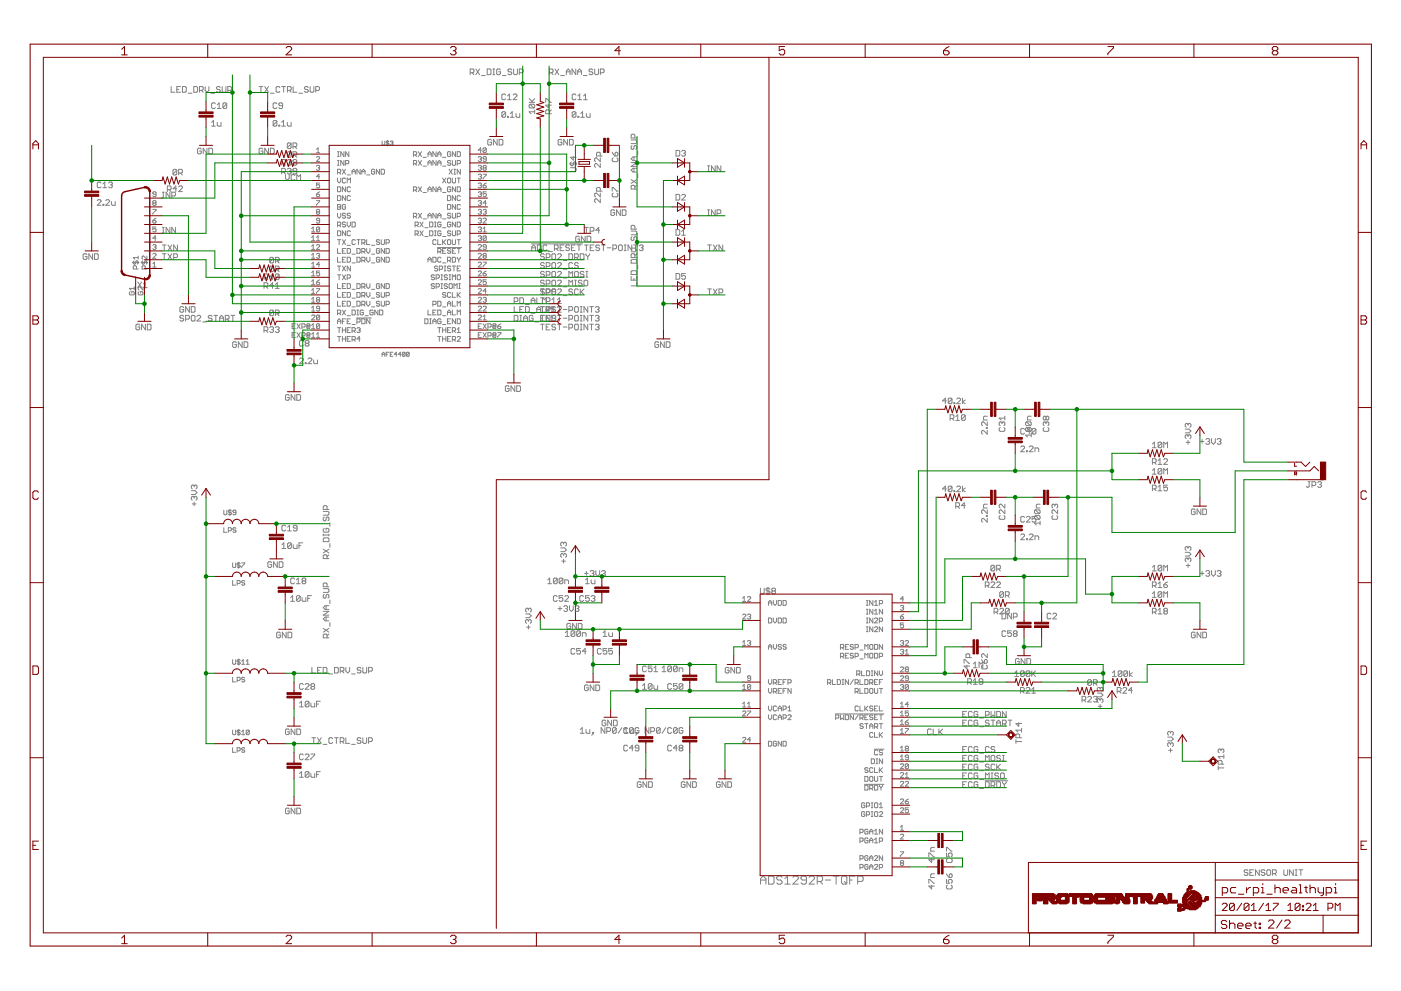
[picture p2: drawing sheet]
<svg xmlns="http://www.w3.org/2000/svg" width="420mm" height="297mm" viewBox="0 0 420 297" stroke-linecap="round" stroke-linejoin="round" font-family="sans-serif">
<g fill="none" stroke="#808080" stroke-width=".3">
<path d="M51.3 26v1.6h1.2M53 26.8h.6M54.1 26h-1.1v1.6h1.1M54.7 26h.9l.3 .2v1.2l-.3 .2h-.9zM56.4 27.9h1.2M58.1 26h.9l.2 .2v1.2l-.2 .2h-.9zM59.8 27.1h.9l.2-.3v-.6l-.2-.2h-.9v1.6M60.4 27.1l.5 .5M61.5 26v1.1l.6 .5 .6-.5v-1.1M63.2 27.9h1.1M63.5 37.8h1.1M63.5 36.7l.5-.6v1.7"/>
<path d="M64.6 31.1l-.3-.3h-.6l-.2 .3v1.1l.2 .3h.6l.3-.3M65.2 36.7v.8l.2 .3h.9v-1.1M65.2 32.5h1.1M65.2 31.4l.5-.6v1.7M66 26.2l-.2-.2h-.6l-.3 .5 .3 .3h.6l.2 .6-.2 .2h-.6l-.3-.2M66.6 26v1.4l.3 .2h.6l.3-.2v-1.4M68 31.1l-.3-.3h-.6l-.2 .3v1.1M68 31.1v1.1l-.3 .3h-.6l-.2-.3M68 31.1l-1.1 1.1M68.3 27.1h.9l.2-.3v-.6l-.2-.2h-.9v1.6M77.7 26h1.1M78.3 26v1.6"/>
<path d="M79.4 26l1.1 1.6M80.5 26l-1.1 1.6M81.1 27.9h1.1M83 31.1l-.2-.3h-.6l-.3 .3v1.1l.3 .3h.6l.2-.3M83 36.4l-.2-.3h-.6l-.3 .3v1.1M83 36.4v1.1l-.2 .3h-.6l-.3-.3M83 36.4l-1.1 1.1M83.6 37.5h.3v.3h-.3zM83.9 26.2l-.2-.2h-.6l-.3 .2v1.2l.3 .2h.6l.2-.2M84.5 37.8h1.1M84.5 36.7l.5-.6v1.7M84.5 26h1.1"/>
<path d="M84.8 31.7h-.9l-.3-.3 .3-.6h.6l.3 .3v1.1l-.3 .3h-.6l-.3-.3M85.1 26v1.6M86.2 36.7v.8l.2 .3h.9v-1.1M86.2 27.1h.8l.3-.3v-.6l-.3-.2h-.8v1.6M86.8 27.1l.5 .5M87.9 26v1.6h1.1M89.6 27.9h1.1M92.4 26.2l-.3-.2h-.5l-.3 .5 .3 .3h.5l.3 .6-.3 .2h-.5l-.3-.2M93 26v1.4l.3 .2h.6l.2-.2v-1.4M94.7 27.1h.8l.3-.3v-.6l-.3-.2h-.8v1.6M141 21.8h.9l.2-.3v-.5l-.2-.3h-.9v1.7M141.6 21.8l.5 .6"/>
<path d="M142.7 20.7l1.1 1.7M143.8 20.7l-1.1 1.7M144.4 22.6h1.1M146.1 20.7h.9l.2 .3v1.1l-.2 .3h-.9zM147.8 20.7h.6M147.8 22.4h.6M148.1 20.7v1.7M150.1 21l-.3-.3h-.6l-.3 .3v1.1l.3 .3h.6l.3-.3v-.6h-.6M150.6 22.6h1.2M151.6 33.8l-.3-.3h-.5l-.3 .3v1.1M151.6 33.8v1.1l-.3 .3h-.5l-.3-.3M151.6 28.5l-.3-.3h-.5l-.3 .3v1.1l.3 .3h.5l.3-.3"/>
<path d="M151.6 33.8l-1.1 1.1M152.2 34.9h.3v.3h-.3zM152.2 29.9h1.1M152.2 28.8l.6-.6v1.7M153.1 35.2h1.1M153.1 34l.5-.5v1.7M153.5 21l-.3-.3h-.6l-.3 .6 .3 .2h.6l.3 .6-.3 .3h-.6l-.3-.3M153.9 28.5l.3-.3h.5l.3 .3v.3l-1.1 1.1h1.1M154 20.7v1.4l.3 .3h.6l.3-.3v-1.4M154.7 34v.9l.3 .3h.9v-1.2M155.7 21.8h.9l.3-.3v-.5l-.3-.3h-.9v1.7M158.7 30.7h1.7"/>
<path d="M158.7 29.5l1.1 1.2M159 31.2h1.1l.3 .3v.6l-.3 .3M159 31.2l-.3 .3v.6l.3 .3h1.1M159 31.2l1.1 1.2M160.4 33.5h-1.7l.5 .6M160.4 32.9v1.2M160.4 29.5l-.9 .9M163.7 30.7v-1.2h.2l1.2 1.2h.3M164.5 31.2v1.2l-.8-.9h1.7M164.7 21.8h.9l.3-.3v-.5l-.3-.3h-.9v1.7M164.8 34.1v-.9l-.3-.3h-.6l-.2 .3v.9h1.7M165.3 21.8l.6 .6"/>
<path d="M165.4 32.9l-.6 .6M166.5 20.7l1.1 1.7M167.6 20.7l-1.1 1.7M168.1 22.6h1.2M169.8 22.4v-1.1l.6-.6 .6 .6v1.1M169.8 21.5h1.2M172.7 20.7v1.7l-1.1-1.7v1.7M172.7 28.5l-.3-.3h-.5l-.3 .3v1.1l.3 .3h.5l.3-.3M172.7 33.8l-.3-.3h-.5l-.3 .3v1.1M172.7 33.8v1.1l-.3 .3h-.5l-.3-.3M172.7 33.8l-1.1 1.1M173.2 21.5h1.2"/>
<path d="M173.2 22.4v-1.1l.6-.6 .6 .6v1.1M173.3 34.9h.3v.3h-.3zM173.3 29.9h1.1M173.3 28.8l.6-.6v1.7M174.2 35.2h1.1M174.2 34l.5-.5v1.7M174.9 22.6h1.2M175 28.8l.6-.6v1.7M175 29.9h1.1M175.9 34v.9l.2 .3h.9v-1.2M177.8 21l-.3-.3h-.6l-.2 .6 .2 .2h.6l.3 .6-.3 .3h-.6l-.2-.3M178.4 20.7v1.4l.2 .3h.6l.3-.3v-1.4"/>
<path d="M180 21.8h.9l.3-.3v-.5l-.3-.3h-.9v1.7M30.3 54.9l-.3-.3h-.6l-.2 .3v1.1l.2 .3h.6l.3-.3M30.9 56.3h1.1M30.9 55.1l.5-.5v1.7M32.6 54.9l.3-.3h.5l.3 .3-.3 .5M33.1 55.4h.3M33.4 55.4l.3 .3-.3 .6h-.5l-.3-.3M46.8 58.2h-.7l-.3-.2 .3-.5h.4l.3 .2v1l-.3 .2h-.4l-.3-.2M48.7 59.3h.6M48.7 57.6h.6M49 57.6v1.7M50.2 56.9h.8l.3-.3v-.6l-.3-.3h-.8v1.7"/>
<path d="M50.7 56.9l.6 .5M50.9 57.6v1.7l-1.1-1.7v1.7M51.5 58.7h.9l.2-.2v-.6l-.2-.3h-.9v1.7M53 51l-.3-.2h-.5l-.3 .2v1.2M53 51v1.2l-.3 .3h-.5l-.3-.3M53 51l-1.1 1.2M53 56.6h-1.1l.8-.9v1.7M53.6 51.9h.8l.3-.3v-.6l-.3-.2h-.8v1.7M53.6 56l.3-.3h.5l.3 .3v.3l-1.1 1.1h1.1M54.1 51.9l.6 .6M60.4 44.7l-.3-.3h-.6l-.3 .3v1.1l.3 .3h.6l.3-.3v-.5h-.6M62.1 44.4v1.7l-1.2-1.7v1.7"/>
<path d="M62.6 44.4h.9l.3 .3v1.1l-.3 .3h-.9zM78.8 44.7l-.3-.3h-.5l-.3 .3v1.1l.3 .3h.5l.3-.3v-.5h-.5M80.5 44.4v1.7l-1.1-1.7v1.7M81.1 44.4h.8l.3 .3v1.1l-.3 .3h-.8zM84.5 49h.8l.3-.3v-.6l-.3-.3h-.8v1.7M84.5 51.6h.8l.3-.3v-.6l-.3-.2h-.8v1.7M85 51.6l.6 .6M85 49l.6 .5M85.6 52.3v1.2l.6 .5 .5-.5v-1.2M86.2 48.1l.2-.3h.6l.3 .3-.3 .6M86.2 50.7l.2-.2h.6l.3 .2-.3 .6M86.7 48.7h.3"/>
<path d="M86.7 51.3h.3M87 48.7l.3 .3-.3 .5h-.6l-.2-.3M87 51.3l.3 .3-.3 .6h-.6l-.2-.3M87.3 43.1l-.3-.3h-.6l-.2 .3v1.1M87.3 45.8l-.3-.3h-.6l-.2 .3v1.1M87.3 43.1v1.1l-.3 .3h-.6l-.2-.3M87.3 45.8v1.1l-.3 .3h-.6l-.2-.3M87.3 43.1l-1.1 1.1M87.3 45.8l-1.1 1.1M87.9 44h.8l.3-.3v-.6l-.3-.3h-.8v1.7M87.9 46.6h.8l.3-.3v-.5l-.3-.3h-.8v1.7M88.2 48.7l-.3-.3 .3-.6h.5l.3 .3-.3 .6"/>
<path d="M88.2 48.7l-.3 .3 .3 .5h.5l.3-.3-.3-.5M88.2 48.7h.5M88.4 52.6l-.2-.3h-.6l-.3 .3v1.1l.3 .3h.6l.2-.3M88.4 44l.6 .5M88.4 46.6l.6 .6M89 51.3h-.8l-.3-.3 .3-.5h.5l.3 .2v1.2l-.3 .3h-.5l-.3-.3M89 54v-1.7l.6 .6 .5-.6v1.7M94.9 47.2l.2-.3 .8 .3v.2l-1 1h1M94.9 58.2h.7l.3 .5-.3 .2h-.5zM94.9 44.8l.5-.5v1.5M94.9 45.8h1M94.9 49.8l.2-.2h.5l.3 .2-.3 .5"/>
<path d="M95.4 50.3h.2M95.6 50.3l.3 .2-.3 .5h-.5l-.2-.2M95.9 54.9h-1v.7l.5-.3 .5 .3-.3 .7-.7-.2M95.9 52.9h-1l.7-.7v1.5M95.9 57.5l-1 .7M101.2 51.7h.7l.3-.2v-.5l-.3-.3h-.7v1.5M101.2 46.9h.5M101.2 45.5h.5M101.2 53.4v.9l.5 .5 .5-.5v-.9M101.2 56h.7l.3 .3v.9l-.3 .3h-.7zM101.2 58.7h.7l.3 .2v1l-.3 .2h-.7zM101.2 49.6h.5"/>
<path d="M101.2 48.1h.5M101.5 45.5v1.4M101.5 48.1v1.5M101.7 51.7l.5 .5M102.7 50.7l.9 1.5M103.1 45.5v1.4l-.9-1.4v1.4M103.1 48.1v1.5l-.9-1.5v1.5M103.6 50.7l-.9 1.5M103.6 53.6l-.2-.2-.7 .2v1l.2 .2 .7-.2M103.6 56v1.5l-.9-1.5v1.5M103.6 58.7v1.4l-.9-1.4v1.4M103.7 49.1h.7l.2-.8-.2-.2h-.7v1.5"/>
<path d="M104.1 52.4h1M104.1 54.8v-1.4l.5 .5 .5-.5v1.4M104.6 45.5v1.4l-.9-1.4v1.4M105.1 58.9l-.2-.2-.8 .2v1l.3 .2h.5l.2-.2M105.1 56.3l-.2-.3h-.5l-.3 .3v.9l.3 .3 .7-.3M105.6 52.2v-1l.5-.5 .5 .5v1M105.6 51.5h1M108 50.7v1.5l-1-1.5v1.5M108.5 51.5h1M108.5 52.2v-1l.5-.5 .5 .5v1M110 52.4h.9M112.4 51l-.3-.3h-.4l-.3 .3v.9l.3 .3h.4l.3-.3v-.4h-.5"/>
<path d="M113.8 50.7v1.5l-.9-1.5v1.5M114.3 50.7h.8l.2 .3v.9l-.2 .3h-.8zM114.6 42.3v1l.2 .2 .6-.2v-1M116.2 42.1v1.6M116.6 42.5l-.2-.2-.6 .2 .2 .4 .6 .2-.2 .4-.6-.2M117 42.5l.6-.2 .2 .2-.2 .4M117.4 42.9h.2M117.6 42.9l.2 .2-.2 .4-.6-.2M124 49.1h.7l.3-.3v-.5l-.3-.2h-.7v1.5M124 46.4h.7l.3-.2v-.5l-.3-.2h-.7v1.4M124 57h.7l.3-.3v-.4l-.3-.3h-.7v1.5M124.5 57l.5 .5"/>
<path d="M124.5 49.1l.5 .5M124.5 46.4l.5 .5M125.5 56l.9 1.5M125.5 48.1l.9 1.5M125.5 45.5l.9 1.4M126.4 56l-.9 1.5M126.4 48.1l-.9 1.5M126.4 45.5l-.9 1.4M126.9 47.2h1M126.9 57.7h1M126.9 49.8h1M128.4 46.9v-.9l.4-.5 .5 .5v.9"/>
<path d="M128.4 49.6v-1l.4-.5 .5 .5v1M128.4 57.5v-1l.4-.5 .5 .5v1M128.4 56.7h.9M128.4 48.8h.9M128.4 46.2h.9M130.8 45.5v1.4l-1-1.4v1.4M130.8 48.1v1.5l-1-1.5v1.5M130.8 56v1.5l-1-1.5v1.5M131.3 46.9v-.9l.5-.5 .4 .5v.9M131.3 49.6v-1l.5-.5 .4 .5v1M131.3 57.5v-1l.5-.5 .4 .5v1M131.3 56.7h.9"/>
<path d="M131.3 48.8h.9M131.3 46.2h.9M132.7 47.2h1M132.7 57.7h1M132.7 53.4l1 1.4M132.7 49.8h1M133.7 53.4l-1 1.4M134.2 58.7h.7l.3 .2v1l-.3 .2h-.7zM134.4 53.4l.8 .2v1l-.3 .2-.7-.2v-1zM134.7 50.7l1 1.5M135.2 56.3l-.3-.3h-.5l-.2 .3v.9l.2 .3 .8-.3v-.5h-.5M135.2 45.7l-.3-.2-.7 .2v1l.2 .2h.5l.3-.2v-.5h-.5"/>
<path d="M135.2 48.3l-.3-.2-.7 .2 .2 .5 .8 .3-.3 .5-.7-.3M135.7 48.1v1.2l.2 .3 .7-.3v-1.2M135.7 53.4v1.2l.2 .2 .7-.2v-1.2M135.7 50.7l-1 1.5M136.1 50.7h.5M136.1 52.2h.5M136.4 50.7v1.5M136.6 45.5v1.4l-.9-1.4v1.4M136.6 56v1.5l-.9-1.5v1.5M136.6 58.7v1.4l-.9-1.4v1.4M137.1 49.1h.7l.3-.8-.3-.2h-.7v1.5M137.1 45.5h.7l.3 .2v1l-.3 .2h-.7z"/>
<path d="M137.1 53.4h1M137.1 56h.7l.3 .3v.9l-.3 .3h-.7zM137.6 53.4v1.4M138.1 58.9l-.3-.2-.7 .2v1l.3 .2h.4l.3-.2M138.1 50.7v1.5l-1-1.5v1.5M143.4 47.2l.7-.3 .3 .3-.3 .5M143.4 49.8l.3-.2h.4l.3 .2-.3 .5M143.4 52.5l.7-.3 .3 .3-.3 .4M143.4 55.1l.7-.2 .3 .2-.3 .5M143.4 57.7l.3-.2h.4l.3 .2-.3 .5M143.9 50.3h.2M143.9 52.9h.2"/>
<path d="M143.9 58.2h.2M143.9 55.6h.2M143.9 47.7h.2M144.1 55.6l.3 .2-.3 .5-.7-.2M144.1 47.7l.3 .2-.3 .5-.7-.2M144.1 50.3l.3 .2-.3 .5h-.4l-.3-.2M144.1 58.2l.3 .3-.3 .4h-.4l-.3-.2M144.1 52.9l.3 .3-.3 .5h-.4l-.3-.3M144.4 45h-1l.7-.7v1.5M144.9 52.2h.9l-.9 1.5M144.9 55.6h.7l.2 .5-.7 .2zM145.1 50.3l-.2-.2 .2-.5h.5l.2 .2-.2 .5"/>
<path d="M145.1 50.3h.5M145.1 50.3l-.2 .2 .2 .5h.5l.2-.2-.2-.5M145.8 47.7h-.7l-.2-.3 .2-.5 .7 .3v1l-.2 .2-.7-.2M145.8 44.6v.9l-.2 .3h-.5l-.2-.3M145.8 57.5h-.9v.7l.5-.2 .4 .2-.2 .7h-.5l-.2-.2M145.8 44.6l-.2-.3h-.5l-.2 .3v.9M145.8 54.9l-.9 .7M145.8 44.6l-.9 .9M147.4 42.1l-.3-.3h-.5l-.3 .3v1.1l.3 .3h.5l.3-.3v-.6h-.5M149.1 41.8v1.7l-1.1-1.7v1.7M149.7 41.8h.8l.3 .3v1.1l-.3 .3h-.8zM168.5 42.1l-.3-.3h-.5l-.3 .3v1.1l.3 .3h.5l.3-.3v-.6h-.6"/>
<path d="M170.2 41.8v1.7l-1.1-1.7v1.7M170.8 41.8h.8l.3 .3v1.1l-.3 .3h-.8zM170.8 49.1h2.2M171.1 50.3h1.4l.3 .2v.6l-.3 .3h-1.4M171.4 48.6l-.3 .2v.6l.5 .3 .3-.3v-.6l.6-.2 .3 .2v.6l-.3 .3M171.9 46.9v1.1l-.8-.9h1.7M180 46.8v-.9l-.3-.3h-.5l-.3 .3v.9h1.7M180 47.3v1.2l-1.1-1.2-.6 .3v.6l.3 .3M180 49v1.2l-1.1-1.2h-.3l-.3 .3v.6l.3 .3M180 57.3v-.8l-.3-.3h-.5l-.3 .3v.8h1.7M180 57.9v1.1l-1.1-1.1-.6 .3v.5l.3 .3M180 59.6v1.1l-1.1-1.1-.6 .3v.5l.3 .3"/>
<path d="M183.6 57.3v-1.1h.3l1.1 1.1h.3M183.6 45.6l.8 1.2M183.9 47.3l-.3 .3v.6l.3 .3h1.1l.3-.3v-.6l-.3-.3M183.9 57.9l-.3 .3v.5l.3 .3h1.1l.3-.3v-.5l-.3-.3M184.7 45.6l.6 .3v.6l-.3 .3h-.6v-.9zM189.3 41.9h1.4l.3 .3v.6l-.3 .3h-1.4M189.3 53.8l1.7 1.2M189.3 48.7h1.7l-1.7 1.2h1.7M189.5 43.6l-.2 .3v.6l.2 .3 .6-.3v-.6l.3-.3h.3l.3 .3v.6l-.3 .3M190.1 47v1.2M190.1 50.4v1.2M190.4 56.7v-.9l-.3-.3h-.6l-.2 .3v.9h1.7"/>
<path d="M190.4 41.4v-.9l-.3-.3h-.6l-.2 .3v.9h1.7M191 47h-1.2l-.5 .6 .5 .6h1.2M191 50.4h-1.2l-.5 .6 .5 .6h1.2M191 55.5l-.6 .6M191 53.8l-1.7 1.2M191.2 45.3v1.2M191.2 52.1v1.2M202.7 45.1h.9l.3 .3v1.1l-.3 .3h-.9zM202.7 58.3h.9l.3 .2v1.2l-.3 .3h-.9zM204.4 45.4l.3-.3h.6l.2 .3-.2 .5M204.4 58.5l.3-.2h.6l.2 .2v.3l-1.1 1.2h1.1M205 45.9h.3"/>
<path d="M205.3 45.9l.2 .3-.2 .6h-.6l-.3-.3M212.2 51.4h.6M212.2 49.7h.6M212.5 49.7v1.7M214.5 49.7v1.7l-1.1-1.7v1.7M216.2 49.7v1.7l-1.1-1.7v1.7M26.1 76.3l-.3-.2h-.6l-.3 .2v1.2l.3 .3h.6l.3-.3v-.6h-.6M27.8 76.1v1.7l-1.2-1.7v1.7M28.3 76.1h.9l.3 .2v1.2l-.3 .3h-.9zM29.2 60.1l.2-.2h.6l.3 .2v.3l-1.1 1.1h1.1M30.9 61.3h.2v.2h-.2zM31.7 60.1l.3-.2h.6l.3 .2v.3l-1.2 1.1h1.2"/>
<path d="M33.4 60.4v.9l.3 .2h.8v-1.1M39.7 78.7h2M40.2 78.2l-.2 .2v.5l.4 .3 .3-.8 .5-.2 .2 .2v.5l-.2 .3M41.4 76.8v.9M41.4 77.2h-1.4l.4 .5M42.4 78.7h1.9M42.8 78.2l-.2 .2 .2 .8 .5-.3 .3-.7 .4 .2-.2 .8M44 76.8v.9l-.9-.9-.5 .2 .2 .7M45.8 76.2l.3-.3h.4l.3 .3-1 1.2h1M45.8 66.1h.7l.3 .5-.3 .3h-.4zM45.8 62.8h1l-1 1.4M45.8 73.6l.7-.3 .3 .3-.3 .4"/>
<path d="M45.8 79.1l.5-.5v1.5M46.1 60.9l-.3-.3 .3-.5 .7 .3-.3 .5M46.1 60.9l-.3 .2 .3 .5 .7-.3-.3-.4M46.1 60.9h.4M46.3 74h.2M46.5 74l.3 .3-.3 .5-.7-.3M46.8 68.1h-1v.7l.5-.3 .5 .3v.5l-.3 .2-.7-.2M46.8 71.4h-1l.7-.7v1.4M46.8 65.4l-1 .7M48.7 76.1h1.1M48.7 73.4h1.1M48.7 68.2h.6"/>
<path d="M48.7 69.8h.6M49 68.2v1.6M49.3 73.4v1.7M49.3 76.1v1.7M50.4 73.4l1.1 1.7M50.4 76.1l1.1 1.7M50.9 68.2v1.6l-1.1-1.6v1.6M51.5 73.4l-1.1 1.7M51.5 76.1l-1.1 1.7M52.1 77.2h.8l.3-.3v-.6l-.3-.2h-.8v1.7M52.6 68.2v1.6l-1.1-1.6v1.6M53.2 73.4v1.7l-1.1-1.7v1.7"/>
<path d="M82 77.4l-.3-.3h-.5l-.3 .3v1.1M82 77.4v1.1l-.3 .3h-.5l-.3-.3M82 77.4l-1.1 1.1M82.6 78.3h.8l.3-.3v-.6l-.3-.3h-.8v1.7M83.2 78.3l.5 .5M93.5 79.1l.4-.5v1.5M93.5 68.5l.4-.4v1.4M93.5 71.2l.4-.5v1.4M93.5 73.8l.4-.5v1.5M93.5 76.4l.4-.5v1.5M93.5 69.5h.9M93.5 72.1h.9"/>
<path d="M93.5 74.8h.9M93.5 77.4h.9M94.9 60.1h1l-1 1.5M94.9 71.2l.5-.5v1.4M94.9 73.6l.2-.3 .8 .3v.2l-1 1h1M94.9 76.2l.2-.3h.5l.3 .3-.3 .5M94.9 72.1h1M95.1 63.5l-.2-.3 .2-.4h.5l.3 .2-.3 .5M95.1 63.5l-.2 .2 .2 .5 .8-.2-.3-.5M95.1 63.5h.5M95.4 76.7h.2M95.6 76.7l.3 .2-.3 .5-.7-.2"/>
<path d="M95.9 68.3l-.3-.2-.7 .2v1M95.9 66.1h-.8l-.2-.2 .2-.5 .8 .2v1l-.3 .3h-.5l-.2-.3M95.9 68.3v1l-.3 .2-.7-.2M95.9 79.3h-1l.7-.7v1.5M95.9 68.3l-1 1M101.2 79.8h1M101.2 61.3h.7l.3 .2-.3 .5 .3 .5-.3 .2h-.7zM101.2 63.9v1l.5 .5 .5-.5v-1M101.2 67.5h.7l.3-.2v-.5l-.3-.2h-.7v1.4M101.2 69.2h.7l.3 .2v1l-.3 .3h-.7zM101.2 74.5v1.4h1M101.2 77.1v1.5h1"/>
<path d="M101.2 62h.7M101.2 71.8h1M101.7 67.5l.5 .5M101.7 71.8v1.5M101.7 79.8v1.4M102.7 71.8l.9 1.5M102.7 75.2h.5M102.7 77.9h.5M102.7 79.8l.9 1.4M103.6 61.5l-.2-.2-.7 .2v1l.2 .2 .7-.2v-.5h-.4M103.6 64.2l-.2-.3h-.5l-.2 .3 .2 .4h.5l.2 .3-.2 .5h-.5l-.2-.3M103.6 66.8l-.2-.2-.7 .2 .2 .5h.5l.2 .2-.2 .5-.7-.2"/>
<path d="M103.6 69.2v1.5l-.9-1.5v1.5M103.6 74.5h-.9v1.4h.9M103.6 77.1h-.9v1.5h.9M103.6 71.8l-.9 1.5M103.6 79.8l-.9 1.4M104.1 66.6v.9l.5 .5 .5-.5v-.9M104.1 74.5h.8l.2 .2v1l-.2 .2h-.8zM104.1 77.1h.8l.2 .3v.9l-.2 .3h-.8zM104.1 73.5h1M105.1 64.2l-.2-.3h-.5l-.3 .3 .3 .4h.5l.2 .3-.2 .5h-.5l-.3-.3M105.1 69.4l-.2-.2h-.5l-.3 .2v1l.3 .3 .7-.3M105.1 79.8v1.4l-1-1.4v1.4"/>
<path d="M105.6 78.8h1M105.6 66.6h.7l.3 .2v1l-.3 .2h-.7zM105.6 76.2h1M106.6 72.1l-.3-.3-.7 .3v.9l.2 .3h.5l.3-.3M107 74.5h.8l.2 .2v1l-.2 .2h-.8zM107 77.1h.8l.2 .3v.9l-.2 .3h-.8zM107 71.8h1M107.5 71.8v1.5M108.5 72.8h.7l.3-.2v-.5l-.3-.3h-.7v1.5M108.5 75.4h.7l.3-.2v-.5l-.3-.2h-.7v1.4M108.5 78.1h.7l.3-.2v-.5l-.3-.3h-.7v1.5M109 72.8l.5 .5"/>
<path d="M109 75.4l.5 .5M109 78.1l.5 .5M110 74.5v.9l.4 .5 .5-.5v-.9M110 71.8v1.5h.9M110 77.1v1l.4 .5 .5-.5v-1M111.4 78.8h1M111.4 73.5h1M111.4 76.2h1M113.8 72.1l-.2-.3-.7 .3 .2 .5h.5l.2 .2-.2 .5h-.5l-.2-.3M113.8 74.7l-.2-.2-.7 .2v1l.7 .2 .2-.7h-.5M113.8 77.4l-.2-.3h-.5l-.2 .3v.9l.2 .3h.5l.2-.7h-.5M114.3 71.8v1.2l.3 .3h.5l.2-.3v-1.2"/>
<path d="M115.3 74.5v1.4l-1-1.4v1.4M115.3 77.1v1.5l-1-1.5v1.5M115.8 74.5h.7l.3 .2v1l-.3 .2h-.7zM115.8 72.8h.7l.3-.7-.3-.3h-.7v1.5M115.8 77.1h.7l.3 .3v.9l-.3 .3h-.7zM124 64.9h.7l.3-.3v-.4l-.3-.3h-.7v1.5M124.5 67.5h.7l.3-.2v-.5l-.3-.2h-.7v1.4M124.5 70.2h.7l.3-.3v-.5l-.3-.2h-.7v1.5M124.5 64.9l.5 .5M125 70.2l.5 .5M125 67.5l.5 .5M125.5 63.9l.9 1.5"/>
<path d="M125.9 69.2l1 1.5M125.9 66.6l1 1.4M126.4 63.9l-.9 1.5M126.9 69.2l-1 1.5M126.9 66.6l-1 1.4M126.9 65.6h1M127.4 70.9h1M127.4 68.3h1M128.4 64.6h.9M128.4 77.9h.9M128.4 65.4v-1l.4-.5 .5 .5v1M128.4 78.6v-1l.4-.5 .5 .5v1"/>
<path d="M128.8 66.6h.8l.2 .2v1l-.2 .2h-.8zM128.8 69.2h.8l.2 .2v1l-.2 .3h-.8zM129.8 77.1h.8l.2 .3v.9l-.2 .3h-.8zM130.3 66.6h.5M130.3 68h.5M130.3 70.7h.5M130.3 69.2h.5M130.6 66.6v1.4M130.6 69.2v1.5M130.8 72.1l-.2-.3-.8 .3v.9l.3 .3h.5l.2-.3M130.8 63.9v1.5l-1-1.5v1.5M131.2 74.2h7.3"/>
<path d="M131.3 80l-.3-.2-.7 .2 .3 .5h.4l.3 .2-.3 .5-.7-.2M131.3 64.6h.9M131.3 71.8v1.5h.9M131.3 75.4h.7l.2-.2v-.5l-.2-.2h-.7v1.4M131.3 65.4v-1l.5-.5 .4 .5v1M131.8 75.4l.4 .5M132.2 66.8l-.2-.2-.7 .2v1l.2 .2 .7-.2v-.5h-.4M132.2 69.4l-.2-.2h-.5l-.2 .2v1l.2 .3 .7-.3v-.5h-.4M132.2 77.4l-.2-.3h-.5l-.2 .3v.9l.2 .3h.5l.2-.3M132.7 78.8h1M132.7 75.2h.5M132.7 71.8v1.5"/>
<path d="M132.7 70.9h1M132.7 68.3h1M132.7 65.6h1M133 72.6l.7 .7M133.2 79.8h.5M133.5 79.8v1.4M133.7 74.5h-1v1.4h1M133.7 71.8l-1 1M134.2 72.1l.2-.3 .8 .3v.9l-.3 .3h-.5l-.2-.3zM134.2 61.3h.7l.3 .2v1l-.3 .2h-.7zM134.2 78.1h.7l.3-.2v-.5l-.3-.3h-.7v1.5M134.7 78.1l.5 .5"/>
<path d="M135.2 80l-.3-.2-.7 .2 .2 .5h.5l.3 .2-.3 .5-.7-.2M135.2 64.2l-.3-.3h-.5l-.2 .5 .7 .2 .3 .5-.3 .3h-.5l-.2-.3M135.2 66.8l-.3-.2-.7 .2v1l.2 .2 .8-.2v-.5h-.5M135.2 69.4l-.3-.2h-.5l-.2 .5 .2 .2h.5l.3 .5-.3 .3-.7-.3M135.2 74.7l-.3-.2-.7 .2 .2 .5 .8 .2-.3 .5-.7-.2M135.7 79.8h.9M135.7 77.1h.7l.2 .3v.9l-.2 .3h-.7zM135.7 63.9v1.2l.2 .3h.5l.2-.3v-1.2M135.7 69.2v1.2l.2 .3 .7-.3v-1.2M135.7 71.8v1.2l.2 .3h.5l.2-.3v-1.2M135.7 75.2h.4M136.1 79.8v1.4"/>
<path d="M136.6 74.5h-.9v1.4h.9M136.6 61.3v1.4l-.9-1.4v1.4M136.6 66.6v1.4l-.9-1.4v1.4M137.1 64.9h.7l.3-.3-.3-.7h-.7v1.5M137.1 66.6h.7l.3 .2v1l-.3 .2h-.7zM137.1 70.2h.7l.3-.3-.3-.7h-.7v1.5M137.1 71.8h1M137.1 74.5h1M137.1 77.1l.5 .8M137.6 71.8v1.5M137.6 74.5v1.4M137.6 77.9v.7"/>
<path d="M138.1 79.8h-1v1.4h1M138.1 61.5l-.3-.2-.7 .2v1l.3 .2 .7-.2M138.1 77.1l-.5 .8M143.4 68.3l.7-.2 .3 .2-.3 .5M143.4 60.4l.7-.3 .3 .3-.3 .5M143.4 63l.3-.2h.4l.3 .2-.3 .5M143.4 65.6l.7-.2 .3 .2-.3 .5M143.4 73.6l.3-.3 .7 .3v.2l-1 1h1M143.4 76.2l.3-.3h.4l.3 .3-1 1.2h1M143.4 78.8l.3-.2 .7 .2v.3l-1 1h1M143.4 70.9l.3-.2h.4l.3 .2-.3 .5M143.9 63.5h.2"/>
<path d="M143.9 66.1h.2M143.9 71.4h.2M143.9 68.8h.2M143.9 60.9h.2M144.1 60.9l.3 .2-.3 .5-.7-.3M144.1 68.8l.3 .2-.3 .5-.7-.2M144.1 63.5l.3 .2-.3 .5-.7-.2M144.1 66.1l.3 .3-.3 .5h-.4l-.3-.3M144.1 71.4l.3 .2-.3 .5h-.4l-.3-.2M144.9 63l.2-.2h.5l.2 .2-.2 .5M144.9 65.6l.2-.2 .7 .2v.3l-.9 1h.9M144.9 69.5h.9"/>
<path d="M144.9 78.6h.9l-.9 1.5M144.9 68.5l.5-.4v1.4M145.1 76.7l-.2 .2 .2 .5 .7-.2-.2-.5M145.1 76.7l-.2-.3 .2-.5h.5l.2 .3-.2 .5M145.1 76.7h.5M145.4 63.5h.2M145.6 63.5l.2 .2-.2 .5-.7-.2M145.8 74h-.7l-.2-.2 .2-.5 .7 .3v.9l-.2 .3-.7-.3M145.8 70.9v1l-.2 .2h-.5l-.2-.2M145.8 60.9h-.9l.7-.8v1.5M145.8 70.9l-.2-.2h-.5l-.2 .2v1M145.8 70.9l-.9 1"/>
<path d="M159.4 73.1h15.3M159.5 74.3h1.1M159.5 75.1v-1.1l.5-.6 .6 .6v1.1M161.2 73.4h.8l.3 .3v1.1l-.3 .3h-.8zM163.2 76.3l-.2-.2h-.6l-.3 .2 .3 .6h.6l.2 .3-.2 .6h-.6l-.3-.3M163.2 79l-.2-.3h-.6l-.3 .6 .3 .3h.6l.2 .5-.2 .3h-.6l-.3-.3M163.8 77.2h.9l.2-.3v-.6l-.2-.2h-.9v1.7M163.8 79.8h.9l.2-.2v-.6l-.2-.3h-.9v1.7M164 73.7l-.3-.3h-.5l-.3 .3v1.1l.3 .3h.5l.3-.3M164.6 75.4h1.1M165.5 76.3l.3-.2h.5l.3 .2v1.2l-.3 .3h-.5l-.3-.3zM165.5 79l.3-.3h.5l.3 .3v1.1l-.3 .3h-.5l-.3-.3z"/>
<path d="M166.3 74.6h.8l.3-.3v-.6l-.3-.3h-.8v1.7M166.8 74.6l.6 .5M167.2 76.3l.3-.2h.6l.2 .2v.3l-1.1 1.2h1.1M167.2 79l.3-.3h.6l.2 .3v.3l-1.1 1.1h1.1M168 74.3h.5M168.9 78h1.1M169.1 73.4h-1.1v1.7h1.1M170.6 76.1h.8l.3 .2v1.2l-.3 .3h-.8zM170.8 73.7l-.3-.3h-.6l-.2 .6 .2 .3h.6l.3 .5-.3 .3h-.6l-.2-.3M171.4 74.3h.5M171.7 79l-.3-.3h-.5l-.3 .3v1.1l.3 .3h.5l.3-.3M172.3 77.2h.8l.3-.3v-.6l-.3-.2h-.8v1.7"/>
<path d="M172.5 73.4h-1.1v1.7h1.1M172.9 77.2l.5 .6M173.1 73.4h1.1M173.4 79l-.3-.3h-.5l-.3 .6 .3 .3h.5l.3 .5-.3 .3h-.5l-.3-.3M173.6 73.4v1.7M173.8 71.1l-.3-.3h-.6l-.2 .3v1.1l.2 .3h.6l.3-.3v-.6h-.6M174 76.1h.9l.2 .2v1.2l-.2 .3h-.9zM175.3 73.4h1.1M175.3 68.2h1.1M175.5 70.8v1.7l-1.2-1.7v1.7M175.7 76.1v.2l.6 .6M175.9 68.2v1.6"/>
<path d="M175.9 73.4v1.7M176.1 70.8h.8l.3 .3v1.1l-.3 .3h-.8zM176.3 76.9v.9M176.8 76.1v.2l-.5 .6M177 69.3h.8l.3-.3v-.6l-.3-.2h-.8v1.6M177 74.3h.6M178.1 73.4h-1.1v1.7h1.1M179.8 73.7l-.3-.3h-.5l-.3 .6 .3 .3h.5l.3 .5-.3 .3h-.5l-.3-.3M179.8 69h-1.1l.8-.8v1.6M180.4 73.4h1.1M181 73.4v1.7M182.1 74.3h1.1"/>
<path d="M183.8 74.6h.8l.3-.3v-.6l-.3-.3h-.8v1.7M184.3 63.2l-.3-.3h-.5l-.3 .3v1.1l.3 .3h.5l.3-.3v-.6h-.5M185.8 73.4h.6l.2 .3v1.1l-.2 .3h-.6l-.3-.3v-1.1zM186 62.9v1.7l-1.1-1.7v1.7M186.6 62.9h.9l.2 .3v1.1l-.2 .3h-.9zM187.2 73.4h.6M187.2 75.1h.6M187.5 73.4v1.7M189.3 69.3h1.4l.3 .2v.6l-.3 .3h-1.4M189.3 74.4h1.1l.6 .5-.6 .6h-1.1M189.5 73.4v1.7l-1.2-1.7v1.7M189.5 77.7h1.2l.3 .3v.9h-1.7v-.9z"/>
<path d="M189.5 71l-.2 .2v.6l.2 .3 .6-.3v-.6l.3-.2 .6 .2v.6l-.3 .3M190 73.4h1.2M190.4 77.2v-.9l-.3-.2h-.6l-.2 .2v.9h1.7M190.4 68.7v-.9l-.3-.3h-.6l-.2 .3v.9h1.7M190.6 73.4v1.7M191 76.1l-.6 .5M191.2 72.6v1.2M191.2 79.4v1.2M191.7 73.7l.3-.3h.6l.2 .3-.2 .6M192.3 74.3h.3M192.6 74.3l.2 .3-.2 .5h-.6l-.3-.3M202.7 68.8h.9l.3 .3v1.1l-.3 .3h-.9z"/>
<path d="M204.4 70.5h1.1M204.4 69.4l.6-.6v1.7M212.2 62.9h.6M212.2 64.6h.6M212.2 73.4h1.2M212.5 62.9v1.7M212.8 73.4v1.7M213.9 73.4l1.2 1.7M214.5 62.9v1.7l-1.1-1.7v1.7M215.1 64h.8l.3-.3v-.5l-.3-.3h-.8v1.7M215.1 73.4l-1.2 1.7M216.7 73.4v1.7l-1.1-1.7v1.7"/>
<path d="M39.1 87.4l-.3 .3v.5l.3 .2h.9l.3-.2v-.5l-.3-.3h-.5v.5M40.3 86v.9M40.3 86.4h-1.5l.5 .5M40.9 80.6v-.7l-.2-.2h-.5l-.2 .2v.7h1.4M41.3 84.5l1.2 1.7M41.7 87.4l-.3 .3 .3 .7h1l.2-.2-.2-.8h-.5v.5M41.9 97.5l-.3-.3h-.6l-.2 .3v1.1l.2 .3h.6l.3-.3v-.6h-.6M42.5 84.5l-1.2 1.7M42.9 86v.9l-1-.9-.5 .2 .3 .7M43 85.1l.6-.6v1.7M43 86.2h1.2M43.6 80.6v-.7l-.3-.2h-.5l-.2 .2v.7h1.4"/>
<path d="M43.6 97.2v1.7l-1.1-1.7v1.7M44.2 97.2h.8l.3 .3v1.1l-.3 .3h-.8zM45.8 80.1h1M55.1 92.2l-.3-.3h-.5l-.3 .3v1.1l.3 .3h.5l.3-.3v-.5h-.6M55.1 94.8l-.3-.3h-.5l-.3 .3 .3 .6h.5l.3 .3-.3 .5h-.5l-.3-.3M55.7 95.7h.8l.3-.3v-.6l-.3-.3h-.8v1.7M56.8 91.9v1.7l-1.1-1.7v1.7M57.4 91.9h.8l.3 .3v1.1l-.3 .3h-.8zM57.6 94.5h.6l.3 .3v1.1l-.3 .3h-.6l-.2-.3v-1.1zM59.1 94.8l.3-.3h.5l.3 .3v.3l-1.1 1.1h1.1M60.8 96.5h1.1M63.6 94.8l-.3-.3h-.6l-.2 .6 .2 .3h.6l.3 .5-.3 .3h-.6l-.2-.3"/>
<path d="M64.2 94.5h1.1M64.7 94.5v1.7M65.9 95.4h1.1M65.9 96.2v-1.1l.5-.6 .6 .6v1.1M67.6 95.7h.8l.3-.3v-.6l-.3-.3h-.8v1.7M68.1 95.7l.6 .5M69.3 94.5h1.1M69.8 94.5v1.7M79.2 99.1h.8l.3-.3v-.6l-.3-.3h-.8v1.7M79.2 83.2h.8l.3-.2v-.6l-.3-.3h-.8v1.7M79.2 85.9h.8l.3-.3v-.6l-.3-.2h-.8v1.6M79.8 83.2l.5 .6"/>
<path d="M79.8 85.9l.5 .5M79.8 99.1l.5 .5M80.9 98.2l.3-.3h.5l.3 .3-.3 .6M81.4 98.8h.3M81.7 98.8l.3 .3-.3 .5h-.5l-.3-.2M82 80.1l-.3-.3h-.5l-.3 .3v1.1M82 93.2l-.3-.3h-.5l-.3 .3v1.2M82 80.1v1.1l-.3 .2h-.5l-.3-.2M82 93.2v1.2l-.3 .2h-.5l-.3-.2M82 80.1l-1.1 1.1M82 93.2l-1.1 1.2M82 83h-1.1l.8-.9v1.7"/>
<path d="M82 85.6h-1.1l.8-.8v1.6M82.6 80.9h.8l.3-.3v-.5l-.3-.3h-.8v1.6M82.6 94.1h.8l.3-.3v-.6l-.3-.3h-.8v1.7M82.6 98.2l.3-.3h.5l.3 .3-.3 .6M82.6 85.3l.6-.5v1.6M82.6 86.4h1.1M83.2 80.9l.5 .5M83.2 94.1l.5 .5M83.2 98.8h.2M83.4 98.8l.3 .3-.3 .5h-.5l-.3-.2M83.7 82.4l-.3-.3h-.5l-.3 .3v1.1M83.7 82.4v1.1l-.3 .3h-.5l-.3-.3"/>
<path d="M83.7 82.4l-1.1 1.1M87.6 97.8h.5M88.6 97h-1v1.5h1M88.6 99.7h-1v1.4h1M89.1 97l.9 1.5M89.1 99.7l.9 1.4M90 97l-.9 1.5M90 99.7l-.9 1.4M90.5 98h.7l.3-.2v-.5l-.3-.3h-.7v1.5M92.2 97.5h.5v.5h-.5zM92.7 98l.3-.2v-.5l-.3-.3h-.5l-.2 .3v1l.2 .2h.5l.3-.2M93.5 94.7l.2-.3 .7 .3v.2l-.9 1h.9"/>
<path d="M93.5 81.7l.4-.5v1.5M93.5 84.3l.4-.4v1.4M93.5 87l.4-.5v1.4M93.5 89.6l.4-.5v1.5M93.5 92.3l.4-.5v1.4M93.5 97.5l.4-.5v1.5M93.5 80.1h.9M93.5 82.7h.9M93.5 85.3h.9M93.5 87.9h.9M93.5 90.6h.9M93.5 93.2h.9"/>
<path d="M93.5 98.5h.9M94.9 84.6h.7l.3 .5-.3 .2h-.5zM94.9 86.5h1l-1 1.4M95.1 89.9l-.2-.3 .2-.5h.5l.3 .3-.3 .5M95.1 89.9l-.2 .2 .2 .5 .8-.2-.3-.5M95.1 89.9h.5M95.9 81.2h-1v.8l.5-.3 .5 .3-.3 .7-.7-.3M95.9 94.7l-.3-.3-.7 .3v.9M95.9 92.5h-.8l-.2-.2 .2-.5 .8 .2v1l-.3 .2h-.5l-.2-.2M95.9 97.3l-.3-.3h-.5l-.2 .3v1M95.9 94.7v.9l-.3 .3-.7-.3M95.9 97.3v1l-.3 .2h-.5l-.2-.2"/>
<path d="M95.9 83.9l-1 .7M95.9 94.7l-1 .9M95.9 97.3l-1 1M101.2 93.9h.7l.3-.2v-.5l-.3-.3h-.7v1.5M101.2 97v-.9l.5-.5 .5 .5v.9M101.2 85v1.5h1M101.2 87.7v1.4h1M101.2 90.3v1.5h1M101.2 82.4h1M101.2 96.3h1M101.2 98.2h1M101.7 82.4v1.4"/>
<path d="M101.7 98.2v1.5M101.7 93.9l.5 .5M102.7 98.2v1.5M102.7 82.4l.9 1.4M102.7 85.7h.5M102.7 88.4h.5M102.7 91h.5M102.7 92.9l.9 1.5M102.7 96.3h.5M102.7 98.9h.9M103.6 85h-.9v1.5h.9M103.6 87.7h-.9v1.4h.9"/>
<path d="M103.6 90.3h-.9v1.5h.9M103.6 95.6h-.9v1.4M103.6 98.2v1.5M103.6 82.4l-.9 1.4M103.6 92.9l-.9 1.5M104.1 94.6h1M104.1 83.4h.8l.2-.3-.2-.7h-.8v1.4M104.1 85h.8l.2 .3v.9l-.2 .3h-.8zM104.1 87.7h.8l.2 .2v1l-.2 .2h-.8zM104.1 90.3h.8l.2 .3v.9l-.2 .3h-.8zM104.1 96.3h.5M104.1 98.9h.5"/>
<path d="M105.1 95.6h-1v1.4h1M105.1 98.2h-1v1.5h1M105.6 92.9h.7l.3 .3v.9l-.3 .3h-.7zM105.6 99.2h.7l.3-.3-.3-.7h-.7v1.5M105.6 86.7h1M105.6 89.4h1M105.6 92h1M105.6 97.3h1M106.1 99.2l.5 .5M107 95.3h4.4M107 92.9h.5M107 85h.8l.2 .3v.9l-.2 .3h-.8z"/>
<path d="M107 87.7h.8l.2 .2v1l-.2 .2h-.8zM107 90.3h.8l.2 .3v.9l-.2 .3h-.8zM107 96.5h.8l.2-.2v-.5l-.2-.2h-.8v1.4M107 98.5l.3-.3h.5l.2 .3-.2 .4M107 94.4h.5M107.3 92.9v1.5M107.5 98.9h.3M107.8 98.9l.2 .3-.2 .5h-.5l-.3-.3M108.5 86h.7l.3-.3v-.4l-.3-.3h-.7v1.5M108.5 88.6h.7l.3-.2v-.5l-.3-.2h-.7v1.4M108.5 91.3h.7l.3-.3v-.4l-.3-.3h-.7v1.5M108.5 95.6h.7l.3 .2v1l-.3 .2h-.7z"/>
<path d="M109 93.2l-.3-.3-.7 .3v.9l.3 .3 .7-.3v-.4h-.5M109 86l.5 .5M109 88.6l.5 .5M109 91.3l.5 .5M109.5 94.6h.9M110 87.7v.9l.4 .5 .5-.5v-.9M110 85v1l.4 .5 .5-.5v-1M110 90.3v1l.4 .5 .5-.5v-1M110.9 95.6v1.4l-.9-1.4v1.4M111.4 86.7h1M111.4 89.4h1M111.4 92h1"/>
<path d="M111.9 93.2l-.2-.3-.8 .3v.9l.3 .3 .7-.3v-.4h-.5M113.3 92.9v1.5l-.9-1.5v1.5M113.8 92.9h.8l.2 .3v.9l-.2 .3h-.8zM113.8 85.3l-.2-.3-.7 .3v.9l.2 .3h.5l.2-.8h-.5M113.8 87.9l-.2-.2-.7 .2 .2 .5 .7 .2-.2 .5-.7-.2M113.8 90.6l-.2-.3h-.5l-.2 .5 .2 .2h.5l.2 .5-.2 .3h-.5l-.2-.3M114.3 87.7v1.2l.3 .2 .7-.2v-1.2M114.3 90.3v1.2l.3 .3h.5l.2-.3v-1.2M115.3 85v1.5l-1-1.5v1.5M115.8 85h.7l.3 .3v.9l-.3 .3h-.7zM115.8 88.6h.7l.3-.7-.3-.2h-.7v1.4M115.8 91.3h.7l.3-.3-.3-.7h-.7v1.5"/>
<path d="M127.4 95.6h.7l.3 .2v1l-.3 .2h-.7zM128.4 92.9v1.5h.9M128.8 95.6h.5M128.8 97h.5M129.1 95.6v1.4M129.8 91.3h.8l.2-.3-.2-.7h-.8v1.5M129.8 93.7h.5M129.8 96.3h1M129.8 97v-.9l.5-.5 .5 .5v.9M130.3 82.6l-.2-.2h-.5l-.3 .2 .3 .5 .7 .3v.2l-.2 .2-.8-.2M130.3 85.3l-.2-.3-.8 .3 .3 .4h.5l.2 .3-.2 .5h-.5l-.3-.3M130.8 92.9h-1v1.5h1"/>
<path d="M130.8 83.4h.7l.3-.3-.3-.7h-.7v1.4M130.8 86h.7l.3-.7-.3-.3h-.7v1.5M131.3 90.3h.7l.2 .3v.9l-.2 .3h-.7zM131.3 92.9h.7l.2 .3v.9l-.2 .3h-.7zM131.3 98.2h.9M131.8 80.7h.7l.2-.2v-.5l-.2-.2h-.7v1.4M131.8 98.2v1.5M132.2 82.4h.5M132.2 86.5h.5M132.2 85h.5M132.2 95.8l-.2-.2h-.5l-.2 .2v1l.2 .2 .7-.2v-.5h-.4M132.2 83.8h.5"/>
<path d="M132.5 82.4v1.4M132.5 85v1.5M132.7 94.6h1M132.7 92h1M132.7 97.3h1M132.7 98.2v1.5M132.7 98.9h1M133.2 81.2h.5M133.7 87.9l-.7-.2-.3 .5 .8 .2 .2 .5-.2 .2-.8-.2M133.7 98.2v1.5M134.2 94.4v-1l.5-.5 .5 .5v1M134.2 82.6l-.3-.2h-.4l-.3 .5 .3 .2h.4l.3 .5-.3 .2-.7-.2"/>
<path d="M134.2 85.3l-.7-.3-.3 .5 .7 .2 .3 .5-.3 .3h-.4l-.3-.3M134.2 91h1M134.2 93.7h1M134.2 96.3h.5M134.2 91.8v-1l.5-.5 .5 .5v1M134.2 98.9h.5M134.7 82.4h.5M134.7 85.3l.2-.3 .8 .3v.9l-.3 .3h-.5l-.2-.3zM134.7 83.8h.5M134.9 82.4v1.4M135.2 87.9l-.3-.2-.7 .2v1l.2 .2 .8-.2M135.2 95.6h-1v1.4h1"/>
<path d="M135.2 98.2h-1v1.5h1M135.7 99.2h.7l.2-.3-.2-.7h-.7v1.5M135.7 87.7v1.4h.9M135.7 90.3v1.5h.9M135.7 92.9v1.5h.9M135.7 83.8v-1.4l.4 .5 .5-.5v1.4M136.1 86.5v-1.5l.5 .5 .5-.5v1.5M136.1 99.2l.5 .5M136.6 95.6v1.4l-.9-1.4v1.4M137.1 95.6h.7l.3 .2v1l-.3 .2h-.7zM137.1 87.7v1.4M137.1 91.8v-1.5l.5 .5 .5-.5v1.5"/>
<path d="M137.1 94.4v-1.5l.5 .5 .5-.5v1.5M137.1 80.5h.5M137.1 98.7l.5-.5v1.5M137.1 99.7h1M137.4 82.4h.4l.3 .2v1l-.3 .2-.7-.2v-1zM137.4 88.4l.7 .7M137.6 86.5h.5M137.6 85h.5M137.8 85v1.5M138.1 87.7l-1 .9M143.4 81.5l.3-.3 .7 .3-1 1.2h1M143.4 86.7l.3-.2 .7 .2v.3l-1 .9h1"/>
<path d="M143.4 84.1l.3-.2h.4l.3 .2-1 1.2h1M143.4 89.4l.3-.3h.4l.3 .3-1 1.2h1M143.4 92l.3-.2 .7 .2v.3l-1 .9h1M143.4 94.7l.3-.3 .7 .3v.2l-1 1h1M143.4 97.8h.5M144.4 97h-1v1.5h1M144.4 99.7h-1v1.4h1M144.9 82h.7l.2 .4-.7 .3zM144.9 89.4l.2-.3h.5l.2 .3-.2 .5M144.9 92l.2-.2 .7 .2v.3l-.9 .9h.9M144.9 95.9h.9M144.9 94.9l.5-.5v1.5"/>
<path d="M144.9 97l.9 1.5M144.9 99.7l.9 1.4M145.4 89.9h.2M145.6 89.9l.2 .2-.2 .5-.7-.2M145.8 83.9h-.9v.7l.5-.3 .4 .3-.2 .7h-.5l-.2-.2M145.8 87.2h-.9l.7-.7v1.4M145.8 81.2l-.9 .8M145.8 97l-.9 1.5M145.8 99.7l-.9 1.4M146.3 98h.8l.2-.2-.2-.8h-.8v1.5M148 97.5h.5v.5h-.5zM148.5 98l.3-.7-.3-.3h-.5l-.2 .3v1l.2 .2h.5l.3-.2"/>
<path d="M149.2 97.8h.8l.2 .5-.2 .2h-.5l-.3-.2zM149.2 99.7h1l-1 1.4M150.2 97l-1 .8M154.2 91.9v1.7h1.1M154.2 94.5h.8l.3 .3v1.1l-.3 .3h-.8zM154.2 90.4h.8l.3-.3v-.6l-.3-.2h-.8v1.7M155.9 92.8h.6M155.9 89.3h.8l.3 .2v1.2l-.3 .3h-.8zM155.9 94.5h.6M155.9 96.2h.6M156.2 94.5v1.7M157 91.9h-1.1v1.7h1.1"/>
<path d="M157 95.4h1.2M157 96.2v-1.1l.6-.6 .6 .6v1.1M157.6 91.9h.8l.3 .3v1.1l-.3 .3h-.8zM157.6 91.2h1.1M159.3 91v-1.2l.6-.5 .5 .5v1.2M159.3 90.1h1.1M159.3 93.9h1.1M159.9 94.8l-.3-.3h-.6l-.3 .3v1.1l.3 .3h.6l.3-.3v-.5h-.6M160.4 96.5h1.2M161 92.8h1.1M161 89.3v1.7h1.1M161 93.6v-1.1l.6-.6 .5 .6v1.1"/>
<path d="M162.1 91.9h1.1M162.1 97.2h1.1M162.1 94.5h1.2M162.1 86.6h1.1M162.1 89.3h1.1M162.1 94.5v1.7h1.2M162.1 95.4h.6M162.4 86.6l-.3 .6 .3 .3h.6l.2 .5-.2 .3h-.6l-.3-.3M162.7 91.9v1.7h2.2M162.7 86.6v1.7M162.7 94.5v1.7M162.7 97.2v1.7"/>
<path d="M163 86.6l.2 .3M163.2 84.3l-.2-.3h-.6l-.3 .3 .3 .5h.6l.2 .3-.2 .6h-.6l-.3-.3M163.2 81.6l-.2-.3h-.6l-.3 .6 .3 .3h.6l.2 .6-.2 .2h-.6l-.3-.2M163.8 92.8h.6M163.8 98h.6M163.8 82.5h.9l.2-.3v-.6l-.2-.3h-.9v1.7M163.8 85.1h.9l.2-.3v-.5l-.2-.3h-.9v1.7M163.8 87.8h.9l.2-.3v-.6l-.2-.3h-.9v1.7M163.8 89.3v1.7M163.8 94.5v1.7h1.1M163.8 94.5h1.1l.1 1.7M163.8 95.4h.6"/>
<path d="M163.8 89.3h.9l.2 .2v.6l-.2 .3h-.9M163.8 89.3l-.5 .5-.6-.5v1.7M163.8 94.5l1.2 1.7M164.4 93.6v-1.7l.6 .6 .5-.6v1.7M164.7 91.9l.2 .3v.6l-.2 .2h-.9M164.9 91.9h-1.1v1.7M164.9 97.2h-1.1v1.7h1.1M165.5 93.6h1.1M165.5 92.5l1.1 .5-.3 .6M165.5 86.9l.3-.3h.5l.3 .3v1.1l-.3 .3h-.5l-.3-.3zM165.5 84.3l.3-.3h.5l.3 .3v1.1l-.3 .3h-.5l-.3-.3zM165.5 93.3l.3 .3"/>
<path d="M165.5 95.9l.3 .3M165.5 87.2l.3 .3h.8M165.5 89.8l.6-.5v1.7M165.5 92.5l.6-.6v1.7M165.5 91h1.1M165.5 94.5h.9l.2 .3v1.1l-.3 .3h-.8zM165.8 81.3h.5l.3 .3v1.2l-.3 .2h-.5l-.3-.2v-1.2zM165.8 94.5l-.3 .6 .3 .3h.5l.3 .5M166.6 92.2l-.3-.3h-.5l-.3 .6M166.6 97.5l-.3-.3h-.5l-.3 .3 .3 .5h.5l.3 .3-.3 .6h-.5l-.3-.3M167.2 91.9h1.1M167.2 97.2h1.1"/>
<path d="M167.2 89.8l.6-.5v1.7M167.2 94.5h1.1M167.2 84.3l.3-.3h.6l.2 .3v.2l-1.1 1.2h1.1M167.2 86.9l.3-.3h.6l.2 .3v.3l-1.1 1.1h1.1M167.2 91h1.1M167.2 81.6l.3-.3h.6l.2 .3v.3l-1.1 1.1h1.1M167.5 91.9l-.3 .3M167.8 91.9v1.7M167.8 94.5v1.7M167.8 97.2v1.7M168.1 91.9l.2 .6-1.1 1.1h1.1M168.9 92.8h1.1"/>
<path d="M168.9 98h1.1M168.9 95.4h1.1M168.9 88.6h1.1M168.9 86h1.1M168.9 80.7h1.1M168.9 83.3h1.1M170.6 93h.8l.3-.2v-.6l-.3-.3h-.8v1.7M170.6 98.3h.8l.3-.3v-.5l-.3-.3h-.8v1.7M170.6 83v-1.7l.6 .6 .5-.6v1.7M170.6 85.7v-1.7l.6 .5 .5-.5v1.7M170.6 95.7h.8l.3-.3v-.6l-.3-.3h-.8v1.7M171.7 86.9l-.3-.3h-.5l-.3 .3 .3 .6h.5l.3 .3-.3 .5h-.5l-.3-.3"/>
<path d="M172.3 97.5l.3-.3h.5l.3 .3v1.1l-.3 .3h-.5l-.3-.3zM172.3 85.7h.6M172.3 84h.6M172.6 91.9h.5l.3 .3v1.1l-.3 .3h-.5l-.3-.3v-1.1zM172.6 81.3h.5l.3 .3v1.2l-.3 .2h-.5l-.3-.2v-1.2zM172.6 94.5h.5l.3 .3v1.1l-.3 .3h-.5l-.3-.3v-1.1zM172.6 84v1.7M173.4 86.9l-.3-.3h-.5l-.3 .3v1.1l.3 .3h.5l.3-.3M174 91.9h.6M174 93.6h.6M174 97.2h.6M174 98.9h.6"/>
<path d="M174 94.5h.6M174 96.2h.6M174 86.6v1.7M174.3 91.9v1.7M174.3 94.5v1.7M174.3 97.2v1.7M174.3 87.5l.8 .8M174.6 84.3l-.3-.3h-.6l-.3 .3 .3 .5h.6l.3 .3-.3 .6h-.6l-.3-.3M175.1 81.6l-.2-.3h-.6l-.3 .6 .3 .3h.6l.2 .6-.2 .2h-.6l-.3-.2M175.1 84.3l.3-.3h.6l.3 .3v1.1l-.3 .3h-.6l-.3-.3zM175.1 86.6l-1.1 1.2M175.7 81.3h.6"/>
<path d="M175.7 83h.6M176 81.3v1.7M176.3 91.9v1.7l-1.2-1.7v1.7M176.3 94.5v1.7l-1.2-1.7v1.7M176.3 97.2v1.7l-1.2-1.7v1.7M176.8 91.9h1.2M176.8 97.2h1.2M176.8 94.5h1.2M177.4 91.9v1.7M177.4 94.5v1.7M177.4 97.2v1.7M178.5 92.2l.3-.3h.6l.3 .3-.3 .6"/>
<path d="M178.5 97.5l.3-.3h.6l.3 .3-.3 .5M178.5 94.8l.3-.3h.6l.3 .3-.3 .6M179.1 92.8h.3M179.1 98h.3M179.1 95.4h.3M179.4 92.8l.3 .2-.3 .6h-.6l-.3-.3M179.4 98l.3 .3-.3 .6h-.6l-.3-.3M179.4 95.4l.3 .3-.3 .5h-.6l-.3-.3M189.3 81.4l.2-.2h1.2l.3 .2v.9h-1.7zM189.3 82.8v1.2h1.7v-1.2M190.1 83.4v.6M191 84.5v1.2h-1.7"/>
<path d="M202.7 82h.9l.3 .3v1.1l-.3 .3h-.9zM205.5 82h-1.1v.8l.6-.2 .5 .2v.6l-.2 .3h-.6l-.3-.3M212.2 86.6h1.2M212.8 86.6v1.7M213.9 86.6l1.2 1.7M215.1 86.6l-1.2 1.7M215.6 87.8h.9l.2-.3v-.6l-.2-.3h-.9v1.7M70.9 102.7l-.3-.3h-.5l-.3 .3v1.2l.3 .2h.5l.3-.2v-.6h-.5M72.6 102.4v1.7l-1.1-1.7v1.7M73.2 102.4h.8l.3 .3v1.2l-.3 .2h-.8zM86.7 118.6l-.2-.3h-.6l-.3 .3v1.1l.3 .3h.6l.2-.3v-.6h-.5M87.6 100.4h.5"/>
<path d="M88.4 118.3v1.7l-1.1-1.7v1.7M89 118.3h.9l.2 .3v1.1l-.2 .3h-.9zM89.8 107.6l.3-.3h.6l.3 .3v.3l-1.2 1.1h1.2M90.5 100.7h.7l.3-.3v-.5l-.3-.2h-.7v1.4M91 102.3l-.3-.3h-.6l-.3 .3v1.2l.3 .2h.6l.3-.2M91.5 108.7h.3v.3h-.3zM91.8 102.9l-.3-.3 .3-.6h.6l.3 .3-.3 .6M91.8 102.9l-.3 .3 .3 .5h.6l.3-.2-.3-.6M91.8 102.9h.6M92.2 100.2h.5v.5h-.5zM92.4 107.6l.3-.3h.5l.3 .3v.3l-1.1 1.1h1.1M92.7 100.7l.3-.3v-.5l-.8-.2-.2 .2v1l.2 .2 .8-.2"/>
<path d="M93.5 100.2l.4-.5v1.4M93.5 101.1h.9M94.1 107.9v.8l.3 .3h.8v-1.1M94.9 100.2l.5-.5v1.4M94.9 101.1h1M101.2 100.9h1M101.7 100.9v1.4M102.7 100.9v1.4M102.7 101.6h.9M103.6 100.9v1.4M104.1 101.6h.5M105.1 100.9h-1v1.4h1"/>
<path d="M105.6 101.8h.7l.3-.7-.3-.2h-.7v1.4M106.1 101.8l.5 .5M108 101.6h-1l.8-.7v1.4M114.6 106.8v-.8l.4-.4 .4 .4v.8M114.6 106.2h.8M115.8 106.2h.4M116.6 105.6h-.8v1.2M117 106.2h.4M117.8 105.6h-.8v1.2h.8M119.1 106.2h-.9l.7-.6v1.2M120.3 106.2h-.8l.6-.6v1.2M121.5 105.8l-.2-.2-.6 .2v.8"/>
<path d="M121.5 105.8l-.2 1-.6-.2M121.5 105.8l-.8 .8M122.7 105.8l-.6-.2-.2 .2v.8M122.7 105.8v.8l-.2 .2-.6-.2M122.7 105.8l-.8 .8M131.3 100.9h.9M131.8 100.9v1.4M132.7 100.9v1.4M132.7 101.6h1M133.7 100.9v1.4M134.2 101.6h.5M135.2 100.9h-1v1.4h1"/>
<path d="M135.7 101.8h.7l.2-.2-.2-.7h-.7v1.4M136.1 101.8l.5 .5M137.1 101.1l.3-.2 .7 .2v.2l-1 1h1M143.4 100.4h.5M146.3 100.7h.8l.2-.8-.2-.2h-.8v1.4M148 100.2h.5v.5h-.5zM148.5 100.7l.3-.8-.8-.2-.2 .2v1l.2 .2 .8-.2M152.7 115.9l-.3-.3h-.6l-.2 .3v1.2l.2 .2h.6l.3-.2v-.6h-.6M154.4 115.6v1.7l-1.2-1.7v1.7M155 115.6h.8l.3 .3v1.2l-.3 .2h-.8zM197.5 102.7l-.2-.3h-.6l-.3 .3v1.2l.3 .2h.6l.2-.2v-.6h-.5M199.2 102.4v1.7l-1.1-1.7v1.7"/>
<path d="M199.8 102.4h.8l.3 .3v1.2l-.3 .2h-.8zM285.5 119.6l-.3-.3h-.6l-.2 .3v1.1M285.5 119.6v1.1l-.3 .3h-.6l-.2-.3M285.5 119.6l-1.1 1.1M286.9 119.6l.3-.3h.6l.3 .3v.3l-1.2 1.1h1.2M288.6 119.3v1.7M289.5 119.9l-.9 .6 .9 .5M283.8 120.2h-1.1l.8-.9v1.7M284.9 125.4h.9l.3-.2v-.6l-.3-.3h-.9v1.7M285.5 125.4l.6 .6M286.1 120.7h.3v.3h-.3zM286.6 124.9l.6-.6v1.7"/>
<path d="M286.6 126h1.2M289.5 124.6l-.3-.3h-.6l-.3 .3v1.1M289.5 124.6v1.1l-.3 .3h-.6l-.3-.3M289.5 124.6l-1.2 1.1M295.8 128.1h.3v.3h-.3zM296.1 126.4v1.2l-1.1-1.2-.6 .3v.6l.3 .3M296.1 129v1.1l-1.1-1.1-.6 .3v.6l.3 .2M296.1 124.8h-.9l-.2 .2v.9h1.1M300 128.2l-.3 .2v.6l.3 .3h1.1l.2-.3v-.6l-.2-.2M300.5 126.7v.3M300.5 126.7l-.3-.3-.5 .3v.6l.3 .3M300.5 126.7l.3-.3 .5 .3v.6l-.2 .3"/>
<path d="M301.3 124.8v1.1M301.3 125.3h-1.6l.5 .6M306.1 134l.3-.3h.6l.3 .3v.3l-1.2 1.1h1.2M307.3 128.7l-.3-.3h-.6l-.3 .3v1.1l.3 .3h.6l.3-.3M307.8 135.1h.3v.3h-.3zM307.8 129.3h1.2M307.8 129.3l.9-.9v1.7M307.9 128.2l-.3 .2v.6l.3 .3M307.9 128.2h1.1l.3 .2v.6l-.3 .3M307.9 126.4h1.1l.3 .3v.6l-.3 .3M307.9 126.4l-.3 .3v.6l.3 .3h1.1M307.9 128.2l1.1 1.1"/>
<path d="M307.9 126.4l1.1 1.2M308.7 134l.3-.3h.5l.3 .3v.3l-1.1 1.1h1.1M309.3 124.8h-.9l-.3 .2v.9h1.2M309.3 130.4h-1.7l.5 .6M309.3 129.9v1.1M310.4 135.4v-1.1h.8l.3 .3v.8M310.7 128.7l-.3-.3h-.6l-.3 .3v1.1M310.7 128.7v1.1l-.3 .3h-.6l-.3-.3M310.7 128.7l-1.2 1.1M313.1 128.2l-.2 .2v.6l.2 .3h1.2l.2-.3v-.6l-.2-.2M313.7 126.7l-.3-.3-.5 .3v.6l.2 .3M313.7 126.7l.3-.3 .5 .3v.6l-.2 .3"/>
<path d="M313.7 125l-.3-.2-.5 .2v.6l.2 .3 .6-.3M313.7 125l.3-.2 .5 .2v.6l-.2 .3-.6-.3M313.7 125v.6M313.7 126.7v.3M345.6 133.1l.6-.6v1.7M345.6 134.2h1.1M345.6 138.6h.9l.2-.3v-.5l-.2-.3h-.9v1.7M346.2 138.6l.5 .6M347.3 138.1l.6-.6v1.7M347.3 139.2h1.1M348.4 132.8v1.1l-.3 .3h-.5l-.3-.3M348.4 132.8l-.3-.3h-.5l-.3 .3v1.1"/>
<path d="M348.4 132.8l-1.1 1.1M349 134.2v-1.7l.6 .6 .5-.6v1.7M349 137.8l.3-.3h.5l.3 .3v.3l-1.1 1.1h1.1M355.5 128.6h1.1l.5 .6-.5 .6h-1.1M355.7 132.6h1.2M356.3 130.6l.3-.3 .5 .3v.6l-.2 .2M356.3 127.2v.3M356.3 130.6v.3M356.3 132v1.2M356.3 127.2l-.3-.3-.5 .3v.6l.2 .3M356.3 130.6l-.3-.3-.5 .3v.6l.2 .2M356.3 127.2l.3-.3 .5 .3v.6l-.2 .3"/>
<path d="M359.9 132.3h1.2M360.5 131.7v1.2M361.6 131.7l.3-.2h.6l.3 .2-.3 .6M362.2 132.3h.3M362.5 132.3l.3 .3-.3 .6h-.6l-.3-.3M363.3 131.5v1.1l.6 .6 .6-.6v-1.1M365 131.7l.3-.2h.6l.3 .2-.3 .6M365.6 132.3h.3M365.9 132.3l.3 .3-.3 .6h-.6l-.3-.3M57.4 147.1h1.1l.6 .6-.6 .5h-1.1M57.7 151h1.1M58.2 145.7l-.2-.3-.6 .3v.5l.3 .3"/>
<path d="M58.2 149.1l-.2-.3-.6 .3v.5l.3 .3M58.2 145.7v.2M58.2 149.1v.3M58.2 150.5v1.1M58.2 149.1l.3-.3 .6 .3v.5l-.3 .3M58.2 145.7l.3-.3 .6 .3v.5l-.3 .3M67.1 152.9v1.2l.3 .2h.4l.2-.2v-1.2M67.1 158.2v1.4h.9M68.5 159.1h.7l.2-.7-.2-.2h-.7v1.4M68.9 152.7v1.8M69.4 153.1l-.2-.2-.7 .2 .2 .5 .7 .2-.2 .5-.7-.2M70.8 153.6h-.7l-.3-.2 .3-.5 .7 .2v1l-.3 .2h-.4l-.3-.2"/>
<path d="M70.8 158.4l-.7-.2-.3 .4 .7 .3 .3 .4-.3 .3h-.4l-.3-.3M85.7 157.7l-.3-.3h-.6l-.2 .3v1.2l.2 .2h.6l.3-.2M86.3 159.1h1.1M86.3 158l.5-.6v1.7M89.1 158.3h-.9l-.3-.3 .3-.6h.6l.3 .3v1.2l-.3 .2h-.6l-.3-.2M96.9 153.3h1.5l.2 .3v.5l-.2 .3h-1.5M97.2 155l-.3 .3v.5l.6 .3 .3-.3v-.5l.6-.3 .2 .3v.5l-.2 .3M97.2 158.4l-.3 .3v.5l.3 .3h1.2l.2-.3v-.5l-.2-.3h-.6v.5M98.1 152.7v-.8l-.3-.3h-.6l-.3 .3v.8h1.7M98.9 156.7v1.1M283.8 146.6h-1.1l.8-.9v1.7M285.5 146l-.3-.3h-.6l-.2 .3v1.1"/>
<path d="M285.5 146v1.1l-.3 .3h-.6l-.2-.3M285.5 146l-1.1 1.1M286.1 147.1h.3v.3h-.3zM286.6 151.8h.9l.3-.3v-.5l-.3-.3h-.9v1.7M286.9 146l.3-.3h.6l.3 .3v.3l-1.2 1.1h1.2M287.2 151.8l.6 .6M288.6 145.7v1.7M289.5 146.3l-.9 .5 .9 .6M289.5 151.5h-1.2l.9-.8v1.7M295.8 154.5h.3v.3h-.3zM296.1 155.4v1.1l-1.1-1.1-.6 .3v.5l.3 .3M296.1 152.8v1.2l-1.1-1.2-.6 .3v.6l.3 .3"/>
<path d="M296.1 151.1h-.9l-.2 .3v.9h1.1M300 154.5l-.3 .3v.6l.3 .3h1.1l.2-.3v-.6l-.2-.3M301.3 152.8v1.2l-1.1-1.2-.5 .3v.6l.3 .3M301.3 151.1v1.2l-1.1-1.2-.5 .3v.6l.3 .3M307.3 155.1l-.3-.3h-.6l-.3 .3v1.1l.3 .3h.6l.3-.3M307.8 155.1l.3-.3h.6l.2 .3v.3l-1.1 1.1h1.1M310.5 154.5h1.1l.3 .3v.6l-.3 .3M310.5 152.8h1.1l.3 .3v.6l-.3 .3M310.5 154.5l-.3 .3v.6l.3 .3h1.1M310.5 152.8l-.3 .3v.6l.3 .3h1.1M310.5 154.5l1.1 1.2M310.5 152.8l1.1 1.2"/>
<path d="M310.7 154.8h-1.2v.8l.6-.2 .6 .2v.6l-.3 .3h-.6l-.3-.3M311.9 151.1h-.8l-.3 .3v.9h1.1M311.9 156.8h-1.7l.6 .6M311.9 156.2v1.2M315.8 154.5l-.3 .3v.6l.3 .3h1.1l.3-.3v-.6l-.3-.3M316.3 151.4l-.2-.3-.6 .3v.6l.3 .3M316.3 151.4l.3-.3 .6 .3v.6l-.3 .3M316.3 151.4v.3M317.2 152.8v1.2l-1.1-1.2h-.3l-.3 .3v.6l.3 .3M345.6 141l.6-.6v1.7M345.6 142.1h1.1M345.6 146.5h.9l.2-.2v-.6l-.2-.3h-.9v1.7"/>
<path d="M346.2 146.5l.5 .6M347.3 147.1h1.1M347.3 146l.6-.6v1.7M348.4 140.7l-.3-.3h-.5l-.3 .3v1.1M348.4 140.7v1.1l-.3 .3h-.5l-.3-.3M348.4 140.7l-1.1 1.1M349 142.1v-1.7l.6 .6 .5-.6v1.7M350.1 145.4h-1.1v.9l.6-.3 .5 .3v.5l-.3 .3h-.5l-.3-.3M358.4 152.8l-.3-.2h-.5l-.3 .2v1.2l.3 .2h.5l.3-.2v-.6h-.5M360.1 152.6v1.6l-1.1-1.6v1.6M360.7 152.6h.8l.3 .2v1.2l-.3 .2h-.8zM392.3 144.4h.6"/>
<path d="M392.6 144.4v1.4l-.3 .3-.5-.3M393.5 145.5h.8l.3-.3v-.5l-.3-.3h-.8v1.7M395.2 144.7l.3-.3h.5l.3 .3-.3 .5M395.7 145.2h.3M396 145.2l.3 .3-.3 .6h-.5l-.3-.3M69.8 168.7v1.2l.2 .2 .7-.2v-1.2M69.8 174v1.4h.9M71.1 174.9h.7l.2-.7-.2-.2h-.7v1.4M71.6 168.5v1.8M72 169l-.2-.3-.7 .3 .3 .4 .6 .3v.2l-.2 .2-.7-.2M72.5 168.7h.9l-.9 1.4M73.4 174.2l-.2-.2-.7 .2 .2 .5h.5l.2 .2-.2 .5-.7-.2"/>
<path d="M81.5 168.7l-.3-.3h-.6l-.3 .3v1.1l.3 .3h.6l.3-.3v-.6h-.6M83.2 168.4v1.7l-1.2-1.7v1.7M83.7 168.4h.9l.3 .3v1.1l-.3 .3h-.9zM84.6 163.3l.5-.6v1.7M84.6 164.4h1.1M87.2 179.1l.6-.6v1.7M87.4 163v1.1l-.3 .3h-.6l-.2-.3M87.4 163l-.3-.3h-.6l-.2 .3v1.1M87.4 163l-1.1 1.1M87.9 163.3v.8l.3 .3h.9v-1.1M88.3 173.5l-.3-.2h-.5l-.3 .2v1.2l.3 .3h.5l.3-.3M88.9 175h1.1"/>
<path d="M88.9 173.8l.6-.5v1.7M89.7 163.6h.5M90 178.8l-.3-.3h-.5l-.3 .3v1.2M90 178.8v1.2l-.3 .2h-.5l-.3-.2M90 178.8l-1.1 1.2M90.6 179.1v.9l.3 .2h.8v-1.1M90.8 162.7h-1.1v1.7M90.9 174.1l-.3 .3 .3 .6h.5l.3-.3-.3-.6M90.9 174.1l-.3-.3 .3-.5h.5l.3 .2-.3 .6M90.9 174.1h.5M92.3 179.4h.6M93.4 178.5h-1.1v1.7"/>
<path d="M96.9 160.1v.5M96.9 176.4h1.5l.2 .3v.6l-.2 .3h-1.5M96.9 164.6l1.7 1.1M96.9 160.4h1.7M97.2 161.2h1.2l.2 .3v.8h-1.7v-.8zM97.2 178.2l-.3 .2v.6l.6 .3 .3-.3v-.6l.6-.2 .2 .2v.6l-.2 .3M98.1 167.4v-.8l-.3-.3h-.6l-.3 .3v.8h1.7M98.1 175.9v-.9l-.3-.2h-.6l-.3 .2v.9h1.7M98.6 160.1v.5M98.6 166.3l-.5 .6M98.6 164.6l-1.7 1.1M98.9 162.9v1.1"/>
<path d="M98.9 179.9v1.1M164.3 173.8l.5-.5v1.7M164.3 175h1.1M167.1 178.8l-.3-.3h-.5l-.3 .3v1.2l.3 .2h.5l.3-.2M167.1 173.5v1.2l-.3 .3h-.5l-.3-.3M167.1 173.5l-.3-.2h-.5l-.3 .2v1.2M167.1 173.5l-1.1 1.2M168.2 164.2h1.1l.6 .6-.6 .6h-1.1M168.4 168.2h1.2M168.8 173.5v1.2l-.3 .3h-.5l-.3-.3M168.8 173.5l-.3-.2h-.5l-.3 .2v1.2M168.8 178.5h-1.1v.9l.5-.3 .6 .3v.6l-.3 .2h-.5l-.3-.2"/>
<path d="M168.8 173.5l-1.1 1.2M169 162.8l-.3-.3-.5 .3v.6l.2 .3M169 162.8v.3M169 166.2v.3M169 167.6v1.2M169 166.2l-.3-.3-.5 .3v.6l.2 .2M169 166.2l.3-.3 .6 .3v.6l-.3 .2M169 162.8l.3-.3 .6 .3v.6l-.3 .3M169.4 175v-1.2h.8l.3 .3v.9M169.4 178.8l.3-.3h.5l.3 .3v.3l-1.1 1.1h1.1M175 178.8l-.3-.3h-.5l-.3 .3v1.2l.3 .2h.5l.3-.2M175.3 171.9h1.1"/>
<path d="M175.6 175h1.1M175.6 173.8l.5-.5v1.7M175.9 171.3v1.1M176.7 178.5h-1.1v.9l.5-.3 .6 .3v.6l-.3 .2h-.5l-.3-.2M177 171.3l.3-.3h.5l.3 .3-.3 .6M177.3 173.8v.9l.3 .3h.8v-1.2M177.3 178.8l.3-.3h.5l.3 .3-.3 .6M177.6 171.9h.2M177.8 171.9l.3 .2-.3 .6h-.5l-.3-.3M177.8 179.4h.3M178.1 179.4l.3 .3-.3 .5h-.5l-.3-.2M178.7 171v1.1l.6 .6 .5-.6v-1.1"/>
<path d="M180.4 171.3l.3-.3h.6l.2 .3-.2 .6M181 171.9h.3M181.3 171.9l.2 .2-.2 .6h-.6l-.3-.3M222.7 179.3l.5-.5v1.5M224.2 179.1l.2-.3h.5l.2 .3-.9 1.2h.9M228 176.3v1.4l.3 .3h.6l.3-.3v-1.4M230.3 176v2.3M230.9 176.6l-.3-.3h-.6l-.3 .3 .3 .5h.6l.3 .3-.3 .6h-.6l-.3-.3M231.7 177.1l-.2 .3 .2 .6h.6l.3-.3-.3-.6M231.7 177.1l-.2-.2 .2-.6h.6l.3 .3-.3 .5M231.7 177.1h.6M231.9 180v1l.5 .4 .5-.4v-1"/>
<path d="M233.4 180h.7l.3 .2v1l-.3 .2h-.7zM234.8 180h.8l.2 .2v1l-.2 .2h-.8zM259.8 180h.5M260.1 180v1.4M261.8 180v1.4l-1-1.4v1.4M271 179.5h-1l.8-.7v1.5M295.5 175.6h.8l.3-.3v-.6l-.3-.3h-.8v1.7M296.1 175.6l.5 .5M297.2 174.7l.3-.3h.5l.3 .3v.3l-1.1 1.1h1.1M298.3 169.7l-.3-.3h-.5l-.3 .3v1.2M298.3 169.7v1.2l-.3 .2h-.5l-.3-.2M298.3 169.7l-1.1 1.2"/>
<path d="M298.9 170.6h.8l.3-.3v-.6l-.3-.3h-.8v1.7M298.9 174.7l.3-.3h.5l.3 .3v.3l-1.1 1.1h1.1M299.4 170.6l.6 .5M300.9 177.6l-.2-.2h-.6l-.3 .2v1.2M300.9 177.6v1.2l-.2 .2h-.6l-.3-.2M300.9 177.6l-1.1 1.2M301.5 178.5h.9l.3-.3v-.6l-.3-.2h-.9v1.6M302.1 178.5l.6 .5M306.1 160.4l.3-.3h.6l.3 .3v.2l-1.2 1.2h1.2M307.8 161.5h.3v.3h-.3zM308.7 160.4l.3-.3h.5l.3 .3v.2l-1.1 1.2h1.1M310.4 161.8v-1.2h.8l.3 .3v.9"/>
<path d="M345.6 179h1.1M345.6 171.1h1.1M345.6 170l.6-.6v1.7M345.6 177.9l.6-.5v1.6M345.6 175.6h.9l.2-.3v-.6l-.2-.3h-.9v1.7M346.2 175.6l.5 .5M347.3 176.1h1.1M347.3 175l.6-.6v1.7M348.4 177.6l-.3-.2h-.5l-.3 .2v1.2M348.4 177.6v1.2l-.3 .2h-.5l-.3-.2M348.4 169.7l-.3-.3h-.5l-.3 .3v1.2M348.4 169.7v1.2l-.3 .2h-.5l-.3-.2"/>
<path d="M348.4 169.7l-1.1 1.2M348.4 177.6l-1.1 1.2M349 171.1v-1.7l.6 .6 .5-.6v1.7M349 175.3h.8l.3 .5-.3 .3h-.5l-.3-.3zM349 179v-1.6l.6 .5 .5-.5v1.6M350.1 174.4l-1.1 .9M355.5 165.5h1.1l.5 .6-.5 .6h-1.1M355.7 169.5h1.2M356.3 164.1l-.3-.2-.5 .2v.6l.2 .3M356.3 164.1v.3M356.3 167.5v.3M356.3 169v1.1"/>
<path d="M356.3 167.5l-.3-.2-.5 .2v.6l.2 .3M356.3 167.5l.3-.2 .5 .2v.6l-.2 .3M356.3 164.1l.3-.2 .5 .2v.6l-.2 .3M359.9 171.9h1.2M360.5 171.3v1.1M361.6 171.3l.3-.3h.6l.3 .3-.3 .6M362.2 171.9h.3M362.5 171.9l.3 .2-.3 .6h-.6l-.3-.3M363.3 171v1.1l.6 .6 .6-.6v-1.1M365 171.3l.3-.3h.6l.3 .3-.3 .6M365.6 171.9h.3M365.9 171.9l.3 .2-.3 .6h-.6l-.3-.3"/>
<path d="M69.8 197.7v1.2l.2 .2 .7-.2v-1.2M71.6 197.5v1.8M72 198l-.2-.3-.7 .3 .3 .4 .6 .2-.2 .5-.7-.2M72.5 198.2l.4-.5v1.4M72.5 199.1h.9M73.8 198.2l.5-.5v1.4M73.8 199.1h1M84.1 189.8l-.3-.3h-.6l-.2 .3v1.1l.2 .3h.6l.3-.3v-.6h-.6M85.8 189.5v1.7l-1.1-1.7v1.7M86.4 189.5h.8l.3 .3v1.1l-.3 .3h-.8zM87.2 180.2h1.1M96.9 188.3l1.7 1.2"/>
<path d="M96.9 183.2h1.7l-1.7 1.2h1.7M97.8 181.5v1.2M97.8 185v1.1M98.1 191.2v-.9l-.3-.2h-.6l-.3 .2v.9h1.7M98.6 185h-1.1l-.6 .5 .6 .6h1.1M98.6 181.5h-1.1l-.6 .6 .6 .6h1.1M98.6 190.1l-.5 .5M98.6 188.3l-1.7 1.2M98.9 186.6v1.2M157.6 184h1.1l.6 .6-.6 .5h-1.1M157.9 188h1.1M158.5 182.6v.3"/>
<path d="M158.5 186v.3M158.5 187.4v1.1M158.5 186l-.3-.3-.6 .3v.6l.3 .2M158.5 182.6l-.3-.3-.6 .3v.6l.3 .2M158.5 186l.2-.3 .6 .3v.6l-.3 .2M158.5 182.6l.2-.3 .6 .3v.6l-.3 .2M167.4 182.4h1.1M167.9 181.9v1.1M169.1 181.9l.3-.3h.5l.3 .3-.3 .5M169.5 189.7l.6-.6v1.7M169.5 190.8h1.2M169.7 182.4h.2"/>
<path d="M169.9 182.4l.3 .3-.3 .6h-.5l-.3-.3M170.8 181.6v1.1l.5 .6 .6-.6v-1.1M171.2 187.1l-.3-.2h-.6l-.3 .2v1.2l.3 .2h.6l.3-.2v-.6h-.6M172.4 189.4v1.1l-.3 .3h-.6l-.2-.3M172.4 189.4l-.3-.3h-.6l-.2 .3v1.1M172.4 194.6l-.3-.2h-.6l-.2 .2v1.2l.2 .2h.6l.3-.2M172.4 189.4l-1.1 1.1M172.5 181.9l.3-.3h.5l.3 .3-.3 .5M172.8 186.9v1.6l-1.1-1.6v1.6M173 182.4h.3M173.3 182.4l.3 .3-.3 .6h-.5l-.3-.3M173.4 186.9h.9l.2 .2v1.2l-.2 .2h-.9z"/>
<path d="M174.1 189.4l-.3-.3h-.6l-.2 .3v1.1M174.1 189.4v1.1l-.3 .3h-.6l-.2-.3M174.1 194.4h-1.1v.8l.8-.3 .3 .3v.6l-.3 .2h-.6l-.2-.2M174.1 189.4l-1.1 1.1M174.6 190.8v-1.1h.9l.3 .2v.9M175.8 195.2h-1.2l.9-.8v1.6M180.3 194.6l-.3-.2h-.5l-.3 .2v1.2l.3 .2h.5l.3-.2M180.9 190.8h1.1M180.9 189.7l.5-.6v1.7M182 194.4h-1.1v.8l.8-.3 .3 .3v.6l-.3 .2h-.6l-.2-.2M182.6 189.7v.8l.2 .3h.9v-1.1M183.7 194.4h-1.1v.8l.8-.3 .3 .3v.6l-.3 .2h-.6l-.2-.2"/>
<path d="M193.8 199.9l-.3-.3h-.5l-.3 .3v1.1l.3 .3h.5l.3-.3M195.5 199.6h-1.1v.9l.8-.3 .3 .3v.5l-.3 .3h-.5l-.3-.3M201.4 199.9l-.3-.3h-.5l-.3 .3v1.1M201.4 199.9v1.1l-.3 .3h-.5l-.3-.3M201.4 199.9l-1.1 1.1M203.1 199.9l-.3-.3h-.6l-.2 .3v1.1M203.1 199.9v1.1l-.3 .3h-.6l-.2-.3M203.1 199.9l-1.1 1.1M222.7 192.5l.5-.5v1.5M222.7 180.3h1M222.7 184.3l.2-.2h.5l.3 .2-1 1.2h1M222.7 193.5h1"/>
<path d="M224.2 184.3l.2-.2h.5l.2 .2-.2 .5M224.2 192.3l.2-.3h.5l.2 .3-.2 .4M224.6 184.8h.3M224.6 192.7h.3M224.9 192.7l.2 .3-.2 .5h-.5l-.2-.3M224.9 184.8l.2 .3-.2 .4h-.5l-.2-.2M230.5 181.4v-.9l.4-.5 .5 .5v.9M230.5 185.3h.7l.2 .2v1l-.2 .2h-.7zM230.5 194.6v-.9l.4-.5 .5 .5v.9M230.5 180.7h.9M230.5 193.9h.9M231.9 185.3v.9l.5 .5 .5-.5v-.9"/>
<path d="M231.9 193.2v.9l.5 .5 .5-.5v-.9M233.4 185.3h.7l.3 .2v1l-.3 .2h-.7zM234.4 193.4l-.8-.2-.2 .5 .7 .2 .3 .5-.3 .2h-.5l-.2-.2M234.8 185.3h.8l.2 .2v1l-.2 .2h-.8zM235.8 193.4l-.2-.2-.8 .2 .3 .5h.5l.2 .2-.2 .5h-.5l-.3-.2M252.1 196.8h.7l.2-.8-.2-.2h-.7v1.5M252.1 194.1h.7l.2-.7-.2-.2h-.7v1.4M252.5 196.8l.5 .5M252.5 194.1l.5 .5M253.5 193.9h.5M253.5 196.5h.5M254.5 193.2h-1v1.4h1"/>
<path d="M254.5 195.8h-1v1.5h1M255.9 193.4l-.2-.2-.7 .2 .2 .5h.5l.2 .2-.2 .5h-.5l-.2-.2M255.9 196l-.2-.2-.7 .2 .2 .5 .7 .3-.2 .5-.7-.3M256.4 194.1h.8l.2-.2v-.5l-.2-.2h-.8v1.4M256.4 196.8h.8l.2-.3v-.5l-.2-.2h-.8v1.5M257.9 194.9h1M257.9 197.5h1M259.4 194.6v-1.4l.4 .5 .5-.5v1.4M259.4 197.3v-1.5l.4 .5 .5-.5v1.5M259.8 189.3h.5M259.8 187.9h.5M259.8 186.7h.5"/>
<path d="M259.8 185.3h.5M259.8 184.1h.5M259.8 182.6h.5M259.8 181.4h.5M260.1 182.6v1.5M260.1 185.3v1.4M260.1 187.9v1.4M260.8 193.4l.2-.2 .8 .2v1l-.3 .2h-.5l-.2-.2zM261 195.8l.8 .2v1l-.3 .3-.7-.3v-1zM261.8 182.6v1.5l-1-1.5v1.5M261.8 185.3v1.4l-1-1.4v1.4M261.8 187.9v1.4l-1-1.4v1.4"/>
<path d="M262.3 195.8h.7l.2 .2v1l-.2 .3h-.7zM262.3 188.1l.2-.2 .7 .2v.3l-.9 .9h.9M262.3 185.5l.2-.2h.5l.2 .2-.9 1.2h.9M262.3 193.2h.7l.2 .2v1l-.2 .2h-.7zM262.3 184.1h.9M262.3 183.1l.4-.5v1.5M262.3 180.5l.4-.5v1.4M262.3 181.4h.9M263.7 196.8h.8l.2-.8-.2-.2h-.8v1.5M263.7 186.2h.8l.2-.2-.2-.7h-.8v1.4M263.7 181h.8l.2-.3-.2-.7h-.8v1.4M264.7 182.6v1.5l-1-1.5v1.5"/>
<path d="M264.7 187.9v1.4l-1-1.4v1.4M264.7 193.2v1.4l-1-1.4v1.4M270 194.9l.8-.3 .2 .3-.2 .5M270 184.8h.8l.2 .5-.2 .2h-.5l-.3-.2zM270 181.7l.8-.2 .2 .2-.2 .5M270 192.3l.3-.3h.5l.2 .3-.2 .4M270.5 182.2h.3M270.5 192.7h.3M270.5 195.4h.3M270.8 182.2l.2 .2-.2 .5-.8-.2M270.8 192.7l.2 .3-.2 .5h-.5l-.3-.3M270.8 195.4l.2 .2-.2 .5-.8-.2"/>
<path d="M271 186.7h-1v.8l.5-.3 .5 .3-.2 .7h-.5l-.3-.3M271 184.1l-1 .7M271.5 192.3l.2-.3h.5l.3 .3-1 1.2h1M271.5 195.1l.5-.5v1.5M271.5 196.1h1M289.1 198.8v-1.1h.3l1.1 1.1h.3M290 199.4v1.1l-.9-.9h1.7M290.8 197.1v-.8l-.3-.3h-.5l-.3 .3v.8h1.7M291.9 199l.6-.5v1.7M294.4 197.7l.8 1.1M294.7 199.4l-.3 .2v.6l.3 .3h1.1l.3-.3v-.6l-.3-.2M295.2 198l.3-.3 .6 .3v.5l-.3 .3h-.6z"/>
<path d="M296.1 196v1.1l-1.1-1.1-.6 .3v.5l.3 .3M298.1 183.5h.9l.3-.3v-.6l-.3-.3h-.9v1.7M298.7 183.5l.6 .5M299.8 182.6l.3-.3h.6l.2 .3v.3l-1.1 1.1h1.1M300.5 183.8h.8l.3 .3v1.1l-.3 .3h-.8zM301.6 189.4l-.3-.3h-.5l-.3 .3v1.1l.3 .3h.5l.3-.3M302.7 182.6l-.3-.3h-.6l-.3 .3v1.1M302.7 182.6v1.1l-.3 .3h-.6l-.3-.3M302.7 182.6l-1.2 1.1M303.3 189.1h-1.1v.8l.6-.2 .5 .2v.6l-.3 .3h-.5l-.3-.3M303.3 183.8v1.7l-1.1-1.7v1.7M303.9 184.9h.8l.3-.2v-.6l-.3-.3h-.8v1.7"/>
<path d="M304.2 189.9l-.3 .3 .3 .6h.5l.3-.3-.3-.6M304.2 189.9l-.3-.2 .3-.6h.5l.3 .3-.3 .5M304.2 189.9h.5M305.7 197.7l-.3-.3h-.6l-.3 .3v1.1l.3 .3h.6l.3-.3v-.6h-.6M307.4 197.4v1.7l-1.2-1.7v1.7M308 197.4h.8l.3 .3v1.1l-.3 .3h-.8zM315.2 184.1l-.3-.3h-.6l-.3 .3v1.1l.3 .3h.6l.3-.3M315.7 184.1l.3-.3h.6l.3 .3v.3l-1.2 1.1h1.2M345.6 183.5h.9l.2-.3v-.6l-.2-.3h-.9v1.7M346.2 183.5l.5 .5M347.3 184h1.1M347.3 182.9l.6-.6v1.7"/>
<path d="M349.3 183.2l-.3-.3 .3-.6h.5l.3 .3-.3 .6M349.3 183.2l-.3 .3 .3 .5h.5l.3-.3-.3-.5M349.3 183.2h.5M358.4 189.8l-.3-.3h-.5l-.3 .3v1.1l.3 .3h.5l.3-.3v-.6h-.5M360.1 189.5v1.7l-1.1-1.7v1.7M360.7 189.5h.8l.3 .3v1.1l-.3 .3h-.8zM69.8 203v1.4h.9M69.8 218.8v1.2l.2 .2 .7-.2v-1.2M71.1 203.9h.7l.2-.2-.2-.7h-.7v1.4M71.6 218.6v1.9M72 219.1l-.2-.3-.7 .3 .3 .4 .6 .3-.2 .4-.7-.2M72.5 219.3l.4-.5v1.4"/>
<path d="M73.4 203.2l-.2-.2-.7 .2 .2 .5h.5l.2 .2-.2 .5-.7-.2M74.8 219.1v.9l-.3 .2-.7-.2M74.8 219.1l-.7-.3-.3 .3v.9M74.8 219.1l-1 .9M86.7 218.8l-.2-.3h-.6l-.3 .3v1.1l.3 .3h.6l.2-.3v-.5h-.5M88.4 218.5v1.7l-1.1-1.7v1.7M89 218.5h.9l.2 .3v1.1l-.2 .3h-.9zM89.8 210.8l.6-.6v1.7M89.8 211.9h1.2M91 205.2l-.3-.3h-.6l-.3 .3v1.1l.3 .3h.6l.3-.3M91.5 205.2l.3-.3h.6l.3 .3v.3l-1.2 1.1h1.2M92.7 210.5l-.3-.3h-.6l-.3 .3v1.1"/>
<path d="M92.7 210.5v1.1l-.3 .3h-.6l-.3-.3M92.7 210.5l-1.2 1.1M93.2 210.8v.8l.3 .3h.9v-1.1M93.5 205.8l-.3 .2 .3 .6h.6l.3-.3-.3-.5M93.5 205.8l-.3-.3 .3-.6h.6l.3 .3-.3 .6M93.5 205.8h.6M93.5 200v1.7h1.2M94.9 211h.6M95.2 200.9h.6M96.1 210.2h-1.2v1.7M96.4 200h-1.2v1.7h1.2M96.9 200h.9l.2 .3v1.1l-.2 .3h-.9z"/>
<path d="M98.6 202h1.2M100.3 200h.9l.3 .3v1.1l-.3 .3h-.9zM102 201.2h.9l.2-.3v-.6l-.2-.3h-.9v1.7M102.6 201.2l.5 .5M103.7 200v1.2l.6 .5 .6-.5v-1.2M105.4 202h1.2M108.2 200.3l-.2-.3h-.6l-.3 .6 .3 .3h.6l.2 .5-.2 .3h-.6l-.3-.3M108.8 200v1.4l.3 .3h.6l.3-.3v-1.4M110.5 201.2h.9l.3-.3v-.6l-.3-.3h-.9v1.7M174 219.8h1.2M174 218.7l.6-.6v1.7M175.7 218.7v.8l.3 .3h.9v-1.1"/>
<path d="M176.4 205.6l-.3-.3h-.5l-.3 .3v1.1l.3 .3h.5l.3-.3v-.5h-.5M177.7 219.5h.3v.3h-.3zM178 219.8l-.6 .6M178.1 205.3v1.7l-1.1-1.7v1.7M178.7 205.3h.8l.3 .3v1.1l-.3 .3h-.8zM181.4 218.1v1.7l-1.1-1.7v1.7M181.7 216.2l-.3-.3h-.6l-.2 .3v1.1l.2 .3h.6l.3-.3v-.6h-.6M182 219.2h.8l.3-.3v-.5l-.3-.3h-.8v1.7M183.4 215.9v1.7l-1.1-1.7v1.7M184 215.9h.8l.3 .3v1.1l-.3 .3h-.8zM184.8 218.4v1.1l-.3 .3h-.5l-.3-.3M184.8 218.4l-.3-.3h-.5l-.3 .3v1.1"/>
<path d="M184.8 218.4l-1.1 1.1M186.5 218.1l-1.1 1.7M187.2 218.7l.6-.6v1.7M187.2 219.8h1.2M188.2 218.4l-.3-.3h-.5l-.3 .3v1.1l.3 .3M188.2 219.5l-.3 .3M188.9 218.7v.8l.3 .3M189.9 218.4l-.3-.3h-.5l-.3 .3v1.1M189.9 218.4v1.1l-.3 .3M189.9 218.4l-1.1 1.1M190.1 218.7v1.1h-1l-.3-.3M190.9 219.8v-.3h.3v.3l-.6 .6"/>
<path d="M191.6 218.4l-.3-.3h-.5l-.3 .3v1.1l.3 .3h.5l.3-.3v-.6h-.5M192.7 205.5l.6-.6v1.7M192.7 206.6h1.1M194.6 218.1v1.7l-1.1-1.7v1.7M195.2 219.2h.8l.3-.3v-.5l-.3-.3h-.8v1.7M195.5 205.2v1.1l-.3 .3h-.5l-.3-.3M195.5 205.2l-.3-.3h-.5l-.3 .3v1.1M195.5 205.2l-1.1 1.1M196.1 201.3h1.1M196.1 205.5v.8l.3 .3h.8v-1.1M196.1 200.2l.6-.6v1.7M198 218.4v1.1l-.3 .3h-.6l-.2-.3"/>
<path d="M198 218.4l-.3-.3h-.6l-.2 .3v1.1M198 218.4l-1.1 1.1M198.6 200.2l.5-.6v1.7M198.6 201.3h1.1M199.7 218.1l-1.1 1.7M201.4 218.4l-.3-.3h-.5l-.3 .3v1.1l.3 .3h.5l.3-.3M201.4 205.2l-.3-.3h-.5l-.3 .3v1.1l.3 .3h.5l.3-.3M203.1 218.4v1.1l-.3 .3h-.6l-.2-.3M203.1 218.4l-.3-.3h-.6l-.2 .3v1.1M203.1 204.9h-1.1v.9l.5-.3 .6 .3v.5l-.3 .3h-.6l-.2-.3M203.1 218.4l-1.1 1.1M203.7 201.3v-1.1h.8l.3 .3v.8"/>
<path d="M204.8 218.4l-.3-.3h-.6l-.2 .3v1.1l.2 .3h.6l.3-.3v-.6h-.6M204.8 205.2l-.3-.3h-.6l-.2 .3v1.1M204.8 205.2v1.1l-.3 .3h-.6l-.2-.3M204.8 205.2l-1.1 1.1M218.6 200.3l-.2-.3h-.6l-.3 .3v1.1l.3 .3h.6l.2-.3v-.5h-.5M220.3 200v1.7l-1.1-1.7v1.7M220.9 200h.8l.3 .3v1.1l-.3 .3h-.8zM222.7 206.7h1M222.7 205.7l.5-.5v1.5M222.7 210.9l.5-.4v1.4M222.7 213.3l.2-.2 .8 .2v.3l-1 1h1M222.7 211.9h1"/>
<path d="M224.2 213.1h.9l-.9 1.5M224.2 211.9h.9M224.2 210.9l.4-.4v1.4M225.1 205.4v1l-.2 .3h-.5l-.2-.3M225.1 203.3h-.7l-.2-.3 .2-.4 .7 .2v1l-.2 .2-.7-.2M225.1 205.4l-.2-.2h-.5l-.2 .2v1M225.1 205.4l-.9 1M230.5 203.7v1l.4 .5 .5-.5v-1M230.5 206.4v.9l.4 .5 .5-.5v-.9M230.5 211.6v1l.4 .5 .5-.5v-1M230.5 214.3v.9l.4 .5 .5-.5v-.9M231.9 204.7h.7l.3-.3v-.4l-.3-.3h-.7v1.5"/>
<path d="M231.9 207.3h.7l.3-.2v-.5l-.3-.2h-.7v1.4M232.4 207.3l.5 .5M232.4 204.7l.5 .5M232.9 214.5l-.3-.2-.7 .2v1l.3 .2 .7-.2M232.9 211.9l-.3-.3h-.4l-.3 .3v.9l.3 .3h.4l.3-.3M233.4 213.1v-1l.5-.5 .5 .5v1M233.4 215.7v-.9l.5-.5 .5 .5v.9M233.4 204.4h.5M233.4 207.1h.5M233.4 212.4h1M233.4 215h1M234.4 203.7h-1v1.5h1"/>
<path d="M234.4 206.4h-1v1.4h1M234.8 212.6h.8l.2-.2-.2-.8h-.8v1.5M234.8 215.2h.8l.2-.2-.2-.7h-.8v1.4M234.8 204.4h.5M234.8 207.1h.5M235.8 203.7h-1v1.5M235.8 206.4h-1v1.4M236.3 204.7h.7l.3-.3-.3-.7h-.7v1.5M236.3 214.5l.2-.2 .8 .2v.3l-1 .9h1M236.3 213.1h1M236.3 212.1l.5-.5v1.5M237.3 206.4v1.4l-1-1.4v1.4"/>
<path d="M248.2 204.7h.7l.3-.3v-.4l-.3-.3h-.7v1.5M248.7 204.7l.5 .5M249.6 203.7v1.5h1M250.5 214h14.6M250.6 215.2h.7l.3-.2-.3-.7h-.7v1.4M251.1 203.7h.7l.3 .3v.9l-.3 .3h-.7zM252.1 214.3v1.4l.4-.5 .5 .5v-1.4M252.5 203.7h.5M252.5 205.2h.5M252.8 203.7v1.5M253.5 214.3h.8l.2 .2v1l-.2 .2h-.8zM254.5 203.7v1.5l-1-1.5v1.5"/>
<path d="M255.9 203.7l-.9 1.5M255.9 214.3v1.4l-.9-1.4v1.4M256.4 204.7h.8l.2-.3v-.4l-.2-.3h-.8v1.5M256.4 207.3h.8l.2-.2v-.5l-.2-.2h-.8v1.4M256.9 202.1h.7l.3-.3v-.5l-.3-.2h-.7v1.4M256.9 204.7l.5 .5M256.9 207.3l.5 .5M257.4 202.1l.5 .4M257.4 211.9l-.2-.3h-.5l-.3 .3v.9l.3 .3h.5l.2-.3M257.4 214.3l-1 1.4M257.9 203.7v1.5h1M257.9 206.4v1.4h1"/>
<path d="M257.9 211.6v1.5h1M257.9 215.2h.7l.3-.2v-.5l-.3-.2h-.7v1.4M258.4 201.1v1.4h1M258.4 215.2l.5 .5M258.9 217.1l-.3-.2h-.5l-.2 .5 .2 .2h.5l.3 .5-.3 .3-.7-.3M259.4 203.7h.7l.2 .3v.9l-.2 .3h-.7zM259.4 206.4h.7l.2 .2v1l-.2 .2h-.7zM259.4 211.6v1.5M259.4 215h.4M259.4 216.9h.9M259.6 212.4l.7 .7M259.8 201.1h.8l.2 .2v1l-.2 .2h-.8z"/>
<path d="M259.8 216.9v1.5M260.3 214.3h-.9v1.4h.9M260.3 211.6l-.9 1M260.8 204.7h.7l.3-.3-.3-.7h-.7v1.5M260.8 206.6l.2-.2 .8 .2v1l-.3 .2h-.5l-.2-.2zM260.8 218.4v-1l.5-.5 .5 .5v1M260.8 217.6h1M261.3 204.7l.5 .5M261.3 201.1h.5M261.3 202.5h.5M261.5 201.1v1.4M261.8 211.9l-.3-.3h-.5l-.2 .3 .2 .5 .8 .2-.3 .5h-.5l-.2-.3"/>
<path d="M261.8 219.8l-.3-.3h-.5l-.2 .3v.9l.2 .3h.5l.3-.3M261.8 214.5l-.3-.2-.7 .2 .2 .5h.5l.3 .2-.3 .5-.7-.2M262.3 206.4v1.2l.2 .2h.5l.2-.2v-1.2M262.3 217.9h.7l.2-.3-.2-.7h-.7v1.5M262.3 219.5v1.5h.9M262.3 204.4h.4M262.3 212.4h.4M262.3 215h.4M262.7 217.9l.5 .5M263.2 203.7h-.9v1.5h.9M263.2 201.1v1.4l-.9-1.4v1.4M263.2 211.6h-.9v1.5h.9"/>
<path d="M263.2 214.3h-.9v1.4h.9M263.7 201.1v1l.5 .4 .5-.4v-1M263.7 211.6v1.5h1M263.7 219.5v1.5M263.7 204.4h.5M263.7 206.4h1M263.7 214.3h1M263.7 216.9h1M264.2 206.4v1.4M264.2 214.3v1.4M264.2 216.9v1.5M264.7 203.7h-1v1.5"/>
<path d="M264.7 219.5l-1 1M270 219.8h1M270 202.8l.3-.2 .7 .2-1 1.2h1M270 200.2l.3-.3 .7 .3v.2l-1 1h1M270 205.4l.3-.2h.5l.2 .2-.2 .5M270 210.9l.5-.4v1.4M270 213.6l.5-.5v1.5M270 216.2l.5-.4v1.4M270 218.9l.5-.5v1.4M270 211.9h1M270 214.6h1M270 217.2h1"/>
<path d="M270.5 205.9h.3M270.8 205.9l.2 .3-.2 .5h-.5l-.3-.3M271.5 216.5h.7l.3 .5-.8 .2-.2-.2zM271.5 218.4h1l-1 1.4M271.7 200.6l-.2 .3 .2 .5h.5l.3-.3-.3-.5M271.7 200.6l-.2-.2 .2-.5 .8 .3-.3 .4M271.7 200.6h.5M272.5 205.4v1l-.3 .3h-.5l-.2-.3M272.5 213.1h-1v.7l.5-.2 .5 .2-.3 .8h-.5l-.2-.3M272.5 203.3h-.8l-.2-.3 .2-.4 .8 .2v1l-.3 .2-.7-.2M272.5 205.4l-.3-.2h-.5l-.2 .2v1M272.5 205.4l-1 1"/>
<path d="M272.5 215.8l-1 .7M272.5 211.2h-1l.7-.7v1.4M279.3 218.8l-.3-.3h-.6l-.2 .3v1.1l.2 .3h.6l.3-.3M279.9 218.5v1.7h1.1M281.6 218.5v1.7M281.9 219.4l.8 .8M282.7 218.5l-1.1 1.1M288.7 216.7h.6M288.7 214.1h.6M289.9 215.9h-1.2v1.7h1.2M289.9 213.2h-1.2v1.7h1.2M290.2 204.6h.9l.2-.3v-.6l-.2-.3h-.9v1.7"/>
<path d="M290.8 204.6l.5 .5M291.5 216.2l-.2-.3h-.6l-.3 .3v1.1l.3 .3h.6l.2-.3M291.5 213.5l-.2-.3h-.6l-.3 .3v1.1l.3 .3h.6l.2-.3M291.9 204l.6-.6v1.7M291.9 200.2h1.1M291.9 205.1h1.1M293.2 213.5l-.2-.3h-.6l-.3 .3v1.1l.3 .3h.6l.2-.3v-.5h-.5M293.2 216.2l-.2-.3h-.6l-.3 .3v1.1l.3 .3h.6l.2-.3v-.6h-.5M293.6 200.2v-1.7l.6 .5 .5-.5v1.7M293.8 215.2h1.2M293.8 217.8h1.2M294.7 204.3h-.8l-.3-.3 .3-.6h.5l.3 .3v1.2l-.3 .2h-.5l-.3-.2"/>
<path d="M295.5 214.4h.9l.3-.3v-.6l-.3-.3h-.9v1.7M296.7 216.2l-.3-.3h-.6l-.3 .5 .3 .3h.6l.3 .6-.3 .3h-.6l-.3-.3M297.2 213.2v1.7l.6-.5 .5 .5v-1.7M297.2 215.9h1.1M297.8 215.9v1.7M298.9 213.2h.9l.2 .3v1.1l-.2 .3h-.9zM298.9 217.6v-1.2l.6-.5 .5 .5v1.2M298.9 216.7h1.1M300.6 217h.9l.3-.3v-.5l-.3-.3h-.9v1.7M301.2 217l.6 .6M301.8 213.2v1.7l-1.2-1.7v1.7M302.3 215.9h1.1"/>
<path d="M302.9 215.9v1.7M304.3 202.8h1.2M304.3 201.7l.6-.6v1.7M305.5 216.6v1.1l-.8-.8h1.7M306 207.2h.9l.3-.3v-.5l-.3-.3h-.9v1.7M306.4 218.9h-1.7l.5 .5M306.4 218.3v1.1M306.6 207.2l.6 .6M307.2 201.4v1.1l-.3 .3h-.6l-.3-.3M307.2 201.4l-.3-.3h-.6l-.3 .3v1.1M307.2 201.4l-1.2 1.1M307.7 206.4l.3-.3h.6l.3 .3v.3l-1.2 1.1h1.2"/>
<path d="M308.9 201.4v1.1l-.3 .3h-.6l-.3-.3M308.9 201.4l-.3-.3h-.6l-.3 .3v1.1M308.9 201.4l-1.2 1.1M309.4 201.1v1.7M309.4 207.8h1.2M309.4 206.7l.6-.6v1.7M309.7 201.9l.9 .9M310.6 201.1l-1.2 1.1M324.5 209.8h.9l.2-.3v-.5l-.2-.3h-.9v1.7M325.1 209.8l.5 .6M326.2 209l.3-.3h.5l.3 .3v.3l-1.1 1.1h1.1M327.3 204l-.3-.3h-.5l-.3 .3v1.1"/>
<path d="M327.3 204v1.1l-.3 .3h-.5l-.3-.3M327.3 204l-1.1 1.1M327.9 204.9h.9l.2-.3v-.6l-.2-.3h-.9v1.7M327.9 209l.3-.3h.6l.2 .3-.2 .5M327.9 210.1l.3 .3h.6l.2-.3M328.5 204.9l.5 .5M328.5 209.5h.3M328.8 209.5l.2 .3M329.1 207.8h1.1l.6 .5-.6 .6h-1.1M329.4 211.7h1.1M329.9 206.3l-.3-.2-.5 .2v.6l.3 .3M329.9 209.7l.3-.3 .6 .3v.6l-.3 .3"/>
<path d="M329.9 209.7l-.3-.3-.5 .3v.6l.3 .3M329.9 206.3v.3M329.9 209.7v.3M329.9 211.2v1.1M329.9 206.3l.3-.2 .6 .2v.6l-.3 .3M333.6 201.7l.6-.6v1.7M333.6 202.8h1.2M335 207.2h.9l.3-.3v-.5l-.3-.3h-.9v1.7M335.6 207.2l.6 .6M336.5 201.4v1.1l-.3 .3h-.6l-.3-.3M336.5 201.4l-.3-.3h-.6l-.3 .3v1.1M336.5 201.4l-1.2 1.1"/>
<path d="M336.8 206.4l.2-.3h.6l.3 .3v.3l-1.1 1.1h1.1M338.2 201.4v1.1l-.3 .3h-.6l-.3-.3M338.2 201.4l-.3-.3h-.6l-.3 .3v1.1M338.2 201.4l-1.2 1.1M338.7 201.1v1.7M339.6 201.7l-.9 .5 .9 .6M339.6 206.9h-1.1l.8-.8v1.7M351 219.5l.3-.3 .6 .3v.6l-.3 .3M351 219.5l-.3-.3-.5 .3v.6l.3 .3M351 219.5v.3M69.8 224.1v1.4h.9M71.1 225h.7l.2-.2-.2-.7h-.7v1.4"/>
<path d="M72.5 220.2h.9M73.4 224.3l-.2-.2-.7 .2 .2 .5h.5l.2 .2-.2 .5-.7-.2M89.8 231.9l.6-.6v1.7M89.8 233h1.2M91 226.3l-.3-.3h-.6l-.3 .3v1.1l.3 .3h.6l.3-.3M91.5 226.3l.3-.3h.6l.3 .3v.3l-1.2 1.1h1.2M92.7 231.6l-.3-.3h-.6l-.3 .3v1.1M92.7 231.6v1.1l-.3 .3h-.6l-.3-.3M92.7 231.6l-1.2 1.1M93.2 231.9v.8l.3 .3h.9v-1.1M93.2 226h1.2v.3l-1.2 1.1v.3M93.5 221.1h1.2"/>
<path d="M94.1 221.1v1.7M94.9 232.1h.6M95.2 221.1l1.2 1.7M96.1 231.3h-1.2v1.7M96.4 221.1l-1.2 1.7M96.9 223.1h1.1M99.8 221.4l-.3-.3h-.6l-.3 .3v1.1l.3 .3h.6l.3-.3M100.3 221.1h1.2M100.9 221.1v1.7M102 222.3h.9l.2-.3v-.6l-.2-.3h-.9v1.7M102.6 222.3l.5 .5M103.7 221.1v1.7h1.2"/>
<path d="M105.4 223.1h1.2M108.2 221.4l-.2-.3h-.6l-.3 .6 .3 .3h.6l.2 .5-.2 .3h-.6l-.3-.3M108.8 221.1v1.4l.3 .3h.6l.3-.3v-1.4M110.5 222.3h.9l.3-.3v-.6l-.3-.3h-.9v1.7M188.2 223.7l-.3-.3h-.5l-.3 .3v1.1l.3 .3h.5l.3-.3M189.9 224.2h-1.1l.8-.8v1.7M191.6 224.2h-.8l-.3-.3 .3-.5h.5l.3 .3v1.1l-.3 .3h-.5l-.3-.3M192.3 234.6l-.3-.3h-.6l-.3 .3v1.1l.3 .3h.6l.3-.3v-.5h-.6M194 234.3v1.7l-1.2-1.7v1.7M194.5 234.3h.9l.2 .3v1.1l-.2 .3h-.9zM201.4 223.7l-.3-.3h-.5l-.3 .3v1.1l.3 .3h.5l.3-.3M203.1 224.2h-1.1l.8-.8v1.7"/>
<path d="M203.9 224.2l-.2-.3 .2-.5h.6l.3 .3-.3 .5M203.9 224.2l-.2 .3 .2 .6h.6l.3-.3-.3-.6M203.9 224.2h.6M205.4 234.6l-.3-.3h-.5l-.3 .3v1.1l.3 .3h.5l.3-.3v-.5h-.5M207.1 234.3v1.7l-1.1-1.7v1.7M207.7 234.3h.9l.2 .3v1.1l-.2 .3h-.9zM216 234.6l-.3-.3h-.6l-.2 .3v1.1l.2 .3h.6l.3-.3v-.5h-.6M217.7 234.3v1.7l-1.1-1.7v1.7M218.3 234.3h.8l.3 .3v1.1l-.3 .3h-.8zM222.7 221.3l.2-.3 .8 .3v.2l-1 1h1M225.1 221.7h-.9l.7-.7v1.5M230.5 222.2h.7l.2 .2v1l-.2 .2h-.7z"/>
<path d="M232.9 222.4l-.3-.2-.7 .2v1l.3 .2 .7-.2v-.5h-.5M234.4 222.2v1.4l-1-1.4v1.4M234.8 222.2h.8l.2 .2v1l-.2 .2h-.8zM259.3 235.1h5.8M259.4 235.4h.7l.2 .2v1l-.2 .2h-.7zM259.4 232.7h.7l.2 .3v.9l-.2 .3h-.7zM260.3 230.3l-.2-.2-.7 .2 .2 .5 .7 .3-.2 .4-.7-.2M260.8 236.3h.7l.3-.2-.3-.7h-.7v1.4M261 232.7h.5l.3 .3v.9l-.3 .3h-.5l-.2-.3v-.9zM261.3 236.3l.5 .5M261.3 227.5h.7l.3 .2v1l-.3 .2h-.7zM261.8 230.3l-.3-.2-.7 .2v1l.2 .2 .8-.2"/>
<path d="M262.2 224.6h2.9M262.3 232.7v1.2l.2 .3h.5l.2-.3v-1.2M262.3 235.4h.7l.2 .2v1l-.2 .2h-.7zM262.3 230.1v1.4h.9M262.7 228.9h.5M262.7 227.5h.5M263 227.5v1.4M263.2 225.1l-.2-.3h-.5l-.2 .3v.9l.2 .3h.5l.2-.3M263.7 230.1v1.4M263.7 235.4l.5 .7M263.7 232.7h1M264 230.8l.7 .7"/>
<path d="M264 220.3l.7 .7M264.2 232.7v1.5M264.2 236.1v.7M264.7 225.1l-.2-.3h-.5l-.3 .3 .3 .5 .7 .2-.2 .5h-.5l-.3-.3M264.7 227.5v1.4l-1-1.4v1.4M264.7 235.4l-.5 .7M264.7 230.1l-1 1M270 225.1h1M270 229.2l.3-.3 .7 .3v.2l-1 1h1M270 231.8l.3-.2h.5l.2 .2-1 1.2h1M270 234.4l.3-.2 .7 .2v.3l-1 .9h1M270 239.7l.3-.2h.5l.2 .2-1 1.2h1"/>
<path d="M270 226.8l.5-.5v1.5M270 224.1l.5-.5v1.5M270 227.8h1M271.5 234.4l.2-.2 .8 .2v.3l-1 .9h1M271.5 233h1M271.5 232.1l.5-.5v1.4M271.7 224.4l-.2 .2 .2 .5 .8-.2-.3-.5M271.7 224.4l-.2-.3 .2-.5h.5l.3 .3-.3 .5M271.7 224.4h.5M272.5 227h-.8l-.2-.2 .2-.5h.5l.3 .2v1l-.3 .3h-.5l-.2-.3M272.5 229.2v.9l-.3 .3-.7-.3M272.5 229.2l-.3-.3-.7 .3v.9"/>
<path d="M272.5 229.2l-1 .9M272.5 239.5l-1 .7M288.7 235.2h.6M288.7 224.6h.6M288.7 227.3h.6M288.7 229.9h.6M288.7 232.5h.6M289.9 234.3h-1.2v1.7h1.2M289.9 229h-1.2v1.7h1.2M289.9 223.8h-1.2v1.7h1.2M289.9 226.4h-1.2v1.7h1.2M289.9 231.7h-1.2v1.7h1.2"/>
<path d="M291.5 234.6l-.2-.3h-.6l-.3 .3v1.1l.3 .3h.6l.2-.3M291.5 226.7l-.2-.3h-.6l-.3 .3v1.1l.3 .3h.6l.2-.3M291.5 229.3l-.2-.3h-.6l-.3 .3v1.2l.3 .2h.6l.2-.2M291.5 232l-.2-.3h-.6l-.3 .3v1.1l.3 .3h.6l.2-.3M291.5 224l-.2-.2h-.6l-.3 .2v1.2l.3 .3h.6l.2-.3M293.2 234.6l-.2-.3h-.6l-.3 .3v1.1l.3 .3h.6l.2-.3v-.5h-.5M293.2 224l-.2-.2h-.6l-.3 .2v1.2l.3 .3h.6l.2-.3v-.6h-.5M293.2 232l-.2-.3h-.6l-.3 .3v1.1l.3 .3h.6l.2-.3v-.6h-.5M293.2 229.3l-.2-.3h-.6l-.3 .3v1.2l.3 .2h.6l.2-.2v-.6h-.5M293.2 226.7l-.2-.3h-.6l-.3 .3v1.1l.3 .3h.6l.2-.3v-.5h-.5M293.8 236.3h1.2M293.8 225.7h1.2"/>
<path d="M293.8 228.4h1.2M293.8 231h1.2M293.8 233.7h1.2M295.4 234h6.8M295.5 234.3h.9l.3 .3v1.1l-.3 .3h-.9zM295.5 228.1v-1.7l.6 .6 .6-.6v1.7M295.5 233.4v-1.7l.6 .5 .6-.5v1.7M296.7 224l-.3-.2h-.6l-.3 .2v1.2l.3 .3h.6l.3-.3M296.7 229.3l-.3-.3h-.6l-.3 .6 .3 .3h.6l.3 .6-.3 .2h-.6l-.3-.2M297.2 235.5h.9l.2-.3v-.6l-.2-.3h-.9v1.7M297.2 231.7h.6M297.2 233.4h.6"/>
<path d="M297.5 226.4h.6l.2 .3v1.1l-.2 .3h-.6l-.3-.3v-1.1zM297.5 231.7v1.7M297.8 235.5l.5 .5M298.3 224l-.2-.2h-.6l-.3 .2 .3 .6h.6l.2 .3v.3l-.2 .3h-.6l-.3-.3M298.3 229.3l-.2-.3h-.6l-.3 .3v1.2l.3 .2h.6l.2-.2M298.9 234.3h.9l.2 .3v1.1l-.2 .3h-.9zM298.9 229v1.7M299.2 229.9l.8 .8M299.5 232l-.3-.3h-.6l-.3 .3 .3 .5h.6l.3 .3-.3 .6h-.6l-.3-.3M300 226.7l-.2-.3h-.6l-.3 .3 .3 .6h.6l.2 .2-.2 .6h-.6l-.3-.3M300 229l-1.1 1.2M300.3 231.7h.6l.3 .3v1.1l-.3 .3h-.6l-.2-.3v-1.1z"/>
<path d="M300.6 234.3v.3l.6 .6M300.6 226.4h.6M300.6 228.1h.6M300.9 226.4v1.7M301.2 235.2v.8M301.8 234.3v.3l-.6 .6M304.7 222.3h1.7M304.7 221.7v1.1M305.8 221.1v-.8l-.3-.3h-.5l-.3 .3v.8h1.7M350.2 220.9h1.1l.6 .6-.6 .6h-1.1M350.5 224.9h1.1M351 222.9l.3-.3 .6 .3v.6l-.3 .3"/>
<path d="M351 222.9v.3M351 224.3v1.2M351 222.9l-.3-.3-.5 .3v.6l.3 .3M365.3 230.2h1.7M365.3 229.6v1.1M366.2 224.8l-.3-.3-.6 .3v.6l.3 .2M366.2 224.8l.3-.3 .5 .3v.6l-.2 .2M366.2 224.8v.3M366.5 229v-.8l-.3-.3h-.6l-.3 .3v.8h1.7M367 226.8h-1.7l.6 .5M367 226.2v1.1M86.7 242.5l-.2-.3h-.6l-.3 .3v1.1l.3 .3h.6l.2-.3v-.5h-.5"/>
<path d="M88.4 242.2v1.7l-1.1-1.7v1.7M89 242.2h.9l.2 .3v1.1l-.2 .3h-.9zM257.9 249.5h.7l.3-.2v-.5l-.3-.2h-.7v1.4M257.9 252.2h.7l.3-.3v-.5l-.3-.2h-.7v1.4M257.9 257.4h.7l.3-.2v-.5l-.3-.2h-.7v1.4M259.4 243.5l-.3-.2-.7 .2v1l.2 .2 .8-.2v-.5h-.5M259.4 240.9l-.3-.3-.7 .3v1l.2 .2h.5l.3-.2v-.5h-.5M259.8 244.2h.8l.2-.7-.2-.2h-.8v1.4M259.8 241.6h.8l.2-.2-.2-.8h-.8v1.5M260.3 256.7l-.2-.2-.7 .2v1l.2 .2 .7-.2v-.5h-.5M260.3 248.8l-.2-.2-.7 .2v1l.2 .2 .7-.2v-.5h-.5M260.3 251.4l-.2-.2h-.5l-.2 .2v1l.2 .2 .7-.2v-.5h-.5"/>
<path d="M260.3 259.4l-.2-.3h-.5l-.2 .3v.9l.2 .3h.5l.2-.3v-.5h-.5M260.8 250v-1l.5-.4 .5 .4v1M260.8 252.6v-.9l.5-.5 .5 .5v.9M260.8 257.9v-1l.5-.4 .5 .4v1M260.8 249.3h1M260.8 251.9h1M260.8 257.2h1M260.8 259.8h1M261.3 240.6h.5M261.3 242.1h.5M261.3 243.3h.5M261.3 244.7h.5"/>
<path d="M261.5 240.6v1.5M261.5 243.3v1.4M262.3 256.7l.2-.2 .7 .2-.9 1.2h.9M262.3 240.9l.2-.3 .7 .3v1l-.2 .2h-.5l-.2-.2zM262.3 243.5l.2-.2 .7 .2v1l-.2 .2-.7-.2zM262.3 259.4l.2-.3h.5l.2 .3-.9 1.2h.9M262.3 249l.4-.4v1.4M262.3 251.7l.4-.5v1.4M262.3 250h.9M262.3 252.6h.9M263.7 252.2h.8l.2-.3-.2-.7h-.8v1.4M263.7 243.5l.3-.2 .7 .2-1 1.2h1"/>
<path d="M263.7 241.1l.5-.5v1.5M263.7 242.1h1M264.7 248.6v1.4l-1-1.4v1.4M264.7 256.5v1.4l-1-1.4v1.4M270 250.3l.3-.3 .7 .3-1 1.2h1M270 255.3h1l-1 1.5M270 242.4l.3-.3 .7 .3v.2l-1 1h1M270 247.9l.5-.5v1.5M270 248.9h1M270.3 258.7l-.3-.3 .3-.5h.5l.2 .3-.2 .5M270.3 258.7l-.3 .2 .3 .5 .7-.2-.2-.5M270.3 258.7h.5"/>
<path d="M271.5 240.2h.7l.3 .5-.3 .2h-.5l-.2-.2zM272.5 242.1h-1v.7l.5-.2 .5 .2-.3 .8-.7-.3M278.6 256.8v-1.1h.2l1.2 1.1h.2M279.4 257.4v1.1l-.8-.8h1.6M280.2 254h-.8l-.3 .3v.8h1.1M283.8 255.7v1.1h.9l-.3-.5 .3-.6h.5l.3 .3v.5l-.3 .3M283.8 255.1v-1.1h.3l1.1 1.1h.3M284.1 257.4l-.3 .3v.5l.3 .3h1.1l.3-.3v-.5l-.3-.3M228.1 265v-1.6l.8-.8 .8 .8v1.6M228.1 263.8h1.6M230.5 262.6h1.2l.4 .4v1.6l-.4 .4h-1.2zM234.5 263l-.4-.4h-.8l-.4 .4v.4l.4 .4h.8l.4 .4v.4l-.4 .4h-.8l-.4-.4"/>
<path d="M235.4 265h1.6M235.4 263.4l.8-.8v2.4M237.8 263l.4-.4h.8l.4 .4v.4l-1.6 1.6h1.6M241.9 263.8h-1.3l-.4-.4v-.4l.4-.4h.8l.5 .4v1.6l-.5 .4h-.8l-.4-.4M242.7 263l.4-.4h.8l.4 .4v.4l-1.6 1.6h1.6M245.1 264.2h1.2l.4-.4v-.8l-.4-.4h-1.2v2.4M245.9 264.2l.8 .8M247.5 263.8h1.6M249.9 262.6h1.7M250.7 262.6v2.4M252.4 263l.4-.4h.8l.4 .4v1.6l-.4 .4h-.8l-.4-.4zM253.2 264.2l.8 .8"/>
<path d="M254.8 263.8h.8M256.4 262.6h-1.6v2.4M257.2 264.2h1.2l.4-.4v-.8l-.4-.4h-1.2v2.4M257.9 260.1h.7l.3-.3v-.4l-.3-.3h-.7v1.5M260.8 260.6v-1l.5-.5 .5 .5v1M263.7 260.1h.8l.2-.3-.2-.7h-.8v1.5M278.6 264.7v-1.1h.2l1.2 1.1h.2M279.4 265.3v1.1l-.8-.8h1.6M280.2 261.9h-.8l-.3 .3v.8h1.1M283.8 263.6v1.1h.9l-.3-.5 .3-.6h.5l.3 .3v.6l-.3 .2M283.8 261.9l.9 1.1M284.1 265.3l-.3 .3v.5l.3 .3h1.1l.3-.3v-.5l-.3-.3"/>
<path d="M284.7 262.2l.5-.3 .3 .3v.6l-.3 .2h-.5zM374.2 261l-.2-.3h-.6l-.3 .3 .3 .5h.6l.2 .3-.2 .6h-.6l-.3-.3M374.8 261.5h.6M376 260.7h-1.2v1.7h1.2M377.7 260.7v1.7l-1.2-1.7v1.7M379.3 261l-.2-.3h-.6l-.3 .6 .3 .2h.6l.2 .6-.2 .3h-.6l-.3-.3M379.9 261l.3-.3h.6l.3 .3v1.1l-.3 .3h-.6l-.3-.3zM381.6 261.8h.9l.3-.3v-.5l-.3-.3h-.9v1.7M382.2 261.8l.6 .6M385 260.7v1.4l.3 .3h.6l.3-.3v-1.4M387.9 260.7v1.7l-1.2-1.7v1.7M388.4 260.7h.6"/>
<path d="M388.4 262.4h.6M388.7 260.7v1.7M389.6 260.7h1.1M390.1 260.7v1.7"/>
</g>
<g fill="none" stroke="#800000" stroke-width=".3">
<path d="M13 17.2h394.3v262.4h-394.3zM36.5 14.8l.8-.9v2.5M36.5 16.4h1.7M62.3 13.2v4M85.8 14.4l.4-.5h.8l.5 .5v.4l-1.7 1.6h1.7M111.6 13.2v4M135.1 14.4l.4-.5h.8l.5 .5v.4l-.5 .4M135.9 15.2h.4M136.3 15.2l.5 .4v.4l-.5 .4h-.8l-.4-.4M160.9 13.2v4M186.1 15.2h-1.7l1.2-1.3v2.5M210.2 13.2v4"/>
<path d="M230.6 17.2v126.6h-81.8v134.5M235.3 13.9h-1.6v1.3l1.2-.4 .4 .4v.8l-.4 .4h-.8l-.4-.4M259.5 13.2v4M283 15.2h1.2l.4 .4v.4l-.4 .4h-.8l-.4-.4zM284.6 13.9l-.8 .5-.8 .8M308.8 13.2v4M332.3 13.9h1.6v.5l-1.6 1.6v.4M358.1 13.2v4M382 15.2l-.4-.4v-.4l.4-.5h.8l.4 .5v.4l-.4 .4M382 15.2l-.4 .4v.4l.4 .4h.8l.4-.4v-.4l-.4-.4M382 15.2h.8M61.8 30.4v3.1"/>
<path d="M61.8 35.1v3.2M80.3 30.4v3.1M80.3 35.1v3.2M148.8 27.7v3.2M148.8 32.5v3.1M148.8 38.3v2.6M162 27.7v2.7l1.1 .4-2.1 .6 2.1 .7-2.1 .6 2.1 .7-2.1 .7 2.1 .6-2.1 .7 1 .2v2.7M169.9 27.7v3.2M169.9 32.5v3.1M169.9 38.3v2.6M9.9 44.7v-1.7l.8-.8 .8 .8v1.7M9.9 43.4h1.6"/>
<path d="M27.5 54.1v3.2M27.5 58.8v3.2M43.3 59.4h5.3M46 54.1h2.6l.3-1.1 .6 2.2 .7-2.2 .6 2.2 .7-2.2 .7 2.2 .6-2.2 .7 2.2 .4-1.1h2.6M59.8 43.6h4M61.8 40.9v2.7M78.3 43.6h3.9M80.3 46.2h2.6l.3-1.1 .6 2.1 .7-2.1 .6 2.1 .7-2.1 .7 2.1 .6-2.1 .7 2.1 .4-1h2.6M80.3 48.8h2.6l.3-1 .6 2.1 .7-2.1 .6 2.1 .7-2.1 .7 2.1 .6-2.1 .7 2.1 .4-1.1h2.6M80.3 40.9v2.7M93.5 46.2h5.2M93.5 48.8h5.2"/>
<path d="M93.5 51.5h5.2M93.5 54.1h5.2M93.5 56.7h5.2M93.5 59.4h5.2M98.7 43.6h42.2v60.6h-42.2zM140.9 46.2h5.3M140.9 48.8h5.3M140.9 51.5h5.3M140.9 54.1h5.3M140.9 56.7h5.3M140.9 59.4h5.3M146.9 40.9h3.9"/>
<path d="M168 40.9h3.9M173.4 47.8h3.7M173.4 49.9h3.7M173.6 48.4h3.2v.8h-3.2zM175.2 43.6v4.2M175.2 49.9v4.2M177.9 43.6h3.1M177.9 54.1h3.1M182.6 43.6h3.2M182.6 54.1h3.2M185.8 59.4v2.6M201.6 48.8h5.3v5.3h-5.3"/>
<path d="M203.2 54.1l2.1-1.3v2.6zM203.2 47.5l2.1 1.3-2.1 1.3zM203.2 52.8v2.6M205.3 47.5v2.6M206.9 51.5h2.6M408.2 43.4h1.7M408.2 44.7v-1.7l.8-.8 .9 .8v1.7M9 69.7h4M25.5 75.2h4M27.5 72.6v2.6M43.3 62h5.3M43.3 64.7h5.3"/>
<path d="M43.3 67.3h5.3M43.3 69.9h5.3M43.3 72.6h5.3M43.3 75.2h5.3M43.3 77.9h5.3M93.5 62h5.2M93.5 64.7h5.2M93.5 67.3h5.2M93.5 69.9h5.2M93.5 72.6h5.2M93.5 75.2h5.2M93.5 77.9h5.2"/>
<path d="M140.9 62h5.3M140.9 64.7h5.3M140.9 67.3h5.3M140.9 69.9h5.3M140.9 72.6h5.3M140.9 75.2h5.3M140.9 77.9h5.3M173.2 69.9h4M175.2 67.3v2.6M177.9 72.6h2.6M181.3 71.8a.79 .79 0 0 0-.8 .8 .79 .79 0 0 0 .8 .8M183.8 62h3.9"/>
<path d="M201.6 62h5.3v5.3h-5.3M201.6 72.6h5.3v5.3h-5.3M203.2 67.3l2.1-1.3v2.6zM203.2 77.9l2.1-1.4v2.7zM203.2 60.7l2.1 1.3-2.1 1.3zM203.2 66v2.6M203.2 71.2l2.1 1.4-2.1 1.3zM203.2 76.5v2.7M205.3 60.7v2.6M205.3 71.2v2.7M206.9 64.7h2.6M206.9 75.2h2.6"/>
<path d="M407.3 69.7h4M9.9 94.7h1.2l.4 .4v.4l-.4 .4 .4 .4v.4l-.4 .5h-1.2zM9.9 95.9h1.2M40.7 83.1v5.3M41.4 96.3h3.9M43.3 80.5h5.3M43.3 83.1v5.3M43.3 93.7v2.6M54.5 91h4M56.5 88.4v2.6M72.3 98.9v2.7M75 80.5h2.6l.3-1.1 .6 2.1 .7-2.1 .7 2.1 .6-2.1 .7 2.1 .6-2.1 .7 2.1 .4-1h2.6"/>
<path d="M75 83.1h2.6l.3-1 .6 2.1 .7-2.1 .7 2.1 .6-2.1 .7 2.1 .6-2.1 .7 2.1 .4-1.1h2.6M75 96.3h2.6l.3-1.1 .6 2.2 .7-2.2 .7 2.2 .6-2.2 .7 2.2 .6-2.2 .7 2.2 .4-1.1h2.6M93.5 80.5h5.2M93.5 83.1h5.2M93.5 85.7h5.2M93.5 88.4h5.2M93.5 91h5.2M93.5 93.7h5.2M93.5 96.3h5.2M93.5 98.9h5.2M140.9 80.5h5.3M140.9 83.1h5.3"/>
<path d="M140.9 85.7h5.3M140.9 88.4h5.3M140.9 91h5.3M140.9 93.7h5.3M140.9 96.3h5.3M140.9 98.9h5.3M164.7 91h2.6M164.7 93.7h2.6M164.7 96.3h2.6M168.1 90.2a.79 .79 0 0 0-.8 .8 .79 .79 0 0 0 .8 .8M168.1 92.9a.79 .79 0 0 0-.8 .8 .79 .79 0 0 0 .8 .8M168.1 95.5a.79 .79 0 0 0-.8 .8 .79 .79 0 0 0 .8 .8"/>
<path d="M199 98.9v2.7M201.6 85.7h5.3v5.3h-5.3M203.2 84.4l2.1 1.3-2.1 1.4zM203.2 91l2.1-1.3v2.7zM203.2 89.7v2.7M205.3 84.4v2.7M206.9 88.4h2.6M408.2 94.7h1.2l.5 .4v.4l-.5 .4 .5 .4v.4l-.5 .5h-1.2zM408.2 95.9h1.2M70.4 101.6h3.9M86.2 117.4h3.9M88.2 101.6v3.2"/>
<path d="M88.2 106.3v3.2M88.2 114.8v2.6M93.5 101.6h5.2M140.9 101.6h5.3M152.1 114.8h4M154.1 112.1v2.7M197 101.6h3.9M9 122.2h4M280.7 122.7h2.7l.2-1.1 .7 2.1 .6-2.1 .7 2.1 .7-2.1 .6 2.1 .7-2.1 .6 2.1 .4-1h2.7M293.9 122.7h3.2M298.7 122.7h3.1M304.5 128v3.1"/>
<path d="M304.5 132.7v3.2M307.1 122.7h3.2M311.8 122.7h3.2M341.4 135.9h2.6l.3-1.1 .7 2.1 .6-2.1 .7 2.1 .6-2.1 .7 2.1 .7-2.1 .6 2.1 .4-1h2.6M359.9 128v2.6M359.9 128l1.3 1.9M359.9 128l-1.4 1.9M386.2 138.5h4l1.3 1.3 1.3-1.3M388.2 138.9v.8h.7M407.3 122.2h4M11.5 147.6l-.4-.4h-.8l-.4 .4v1.6l.4 .4h.8l.4-.4M61.8 157h5.3a1.31 1.31 0 0 1 1.3-1.4 1.31 1.31 0 0 1 1.3 1.4 1.32 1.32 0 0 1 1.3-1.4 1.32 1.32 0 0 1 1.3 1.4 1.31 1.31 0 0 1 1.4-1.4 1.31 1.31 0 0 1 1.3 1.4 1.32 1.32 0 0 1 1.3-1.4 1.32 1.32 0 0 1 1.3 1.4h5.3v3.1"/>
<path d="M61.8 146.4v2.7M61.8 146.4l1.3 2M61.8 146.4l-1.3 2M280.7 149.1h2.7l.2-1.1 .7 2.1 .6-2.1 .7 2.1 .7-2.1 .6 2.1 .7-2.1 .6 2.1 .4-1h2.7M293.9 149.1h3.2M298.7 149.1h3.1M304.5 154.3v3.2M304.5 159.1v3.1M309.8 149.1h3.1M314.5 149.1h3.1M341.4 143.8h2.6l.3-1.1 .7 2.1 .6-2.1 .7 2.1 .6-2.1 .7 2.1 .7-2.1 .6 2.1 .4-1h2.6M357.9 151.7h3.9"/>
<path d="M359.9 149.1v2.6M386.2 143.8h10.6M386.2 141.1h6.6l1.3-1.3 1.4 1.3M388.2 142.1l.7-.2-.2-.4h-.5v.9M388.6 142.1l.3 .3M409.9 147.6l-.5-.4h-.8l-.4 .4v1.6l.4 .4h.8l.5-.4M9 174.6h4M64.4 172.8h5.3a1.32 1.32 0 0 1 1.3-1.3 1.32 1.32 0 0 1 1.3 1.3 1.31 1.31 0 0 1 1.4-1.3 1.31 1.31 0 0 1 1.3 1.3 1.32 1.32 0 0 1 1.3-1.3 1.32 1.32 0 0 1 1.3 1.3 1.32 1.32 0 0 1 1.3-1.3 1.32 1.32 0 0 1 1.4 1.3h5.2v3.2M80.9 167.5h4M82.9 161.7v5.8M85.5 177.5v3.2M172.6 163.6v2.6"/>
<path d="M172.6 172.8v3.2M172.6 177.5v3.2M172.6 163.6l1.3 1.9M172.6 163.6l-1.3 1.9M180.5 172.8v3.2M180.5 177.5v3.2M228 178.1h39.5v84.4h-39.5zM291.3 172.8h2.6l.3-1.1 .6 2.1 .7-2.1 .7 2.1 .6-2.1 .7 2.1 .6-2.1 .7 2.1 .4-1h2.6M341.4 172.8h2.6l.3-1.1 .7 2.1 .6-2.1 .7 2.1 .6-2.1 .7 2.1 .7-2.1 .6 2.1 .4-1h2.6M359.9 164.9v2.6M359.9 164.9l1.3 2M359.9 164.9l-1.4 2"/>
<path d="M407.3 174.6h4M9.9 199.6h1.2l.4 .4v1.7l-.4 .4h-1.2zM83.5 188.6h4M85.5 186v2.6M162 183.3v2.7M162 183.3l1.3 2M162 183.3l-1.3 2M170.6 186h4M172.6 183.3v2.7M177.9 188.6v3.2M177.9 193.4v3.1M185.8 188.6v3.2"/>
<path d="M185.8 193.4v3.1M191.1 199.2v3.1M206.9 199.2v3.1M218.1 199.2h3.9M220 196.5v2.7M222.7 186h5.3M222.7 180.7h5.3M222.7 193.9h5.3M267.5 188.6h5.3M267.5 186h5.3M267.5 183.3h5.3M267.5 180.7h5.3"/>
<path d="M267.5 193.9h5.3M267.5 196.5h5.3M288.6 193.9h3.2M293.4 193.9h3.1M293.9 180.7h2.6l.3-1.1 .7 2.2 .6-2.2 .7 2.2 .7-2.2 .6 2.2 .7-2.2 .6 2.2 .4-1.1h2.7M305.1 196.5h4M307.1 183.3v3.2M307.1 188.1v3.2M307.1 193.9v2.6M312.4 183.3v3.2M312.4 188.1v3.2M341.4 180.7h2.6l.3-1.1 .7 2.2 .6-2.2 .7 2.2 .6-2.2 .7 2.2 .7-2.2 .6 2.2 .4-1.1h2.6"/>
<path d="M357.9 188.6h3.9M359.9 186v2.6M408.2 199.6h1.2l.5 .4v1.7l-.5 .4h-1.2zM64.4 201.8h5.3a1.32 1.32 0 0 1 1.3-1.3 1.32 1.32 0 0 1 1.3 1.3 1.31 1.31 0 0 1 1.4-1.3 1.31 1.31 0 0 1 1.3 1.3 1.32 1.32 0 0 1 1.3-1.3 1.32 1.32 0 0 1 1.3 1.3 1.32 1.32 0 0 1 1.3-1.3 1.32 1.32 0 0 1 1.4 1.3h5.2M86.2 217.6h3.9M88.2 204.4v3.2M88.2 209.2v3.2M88.2 215v2.6M175.9 204.4h3.9M177.9 201.8v2.6M181.1 215h4M183.1 212.4v2.6"/>
<path d="M191.1 203.9v3.2M193.7 217.6v3.2M206.9 203.9v3.2M206.9 217.6v3.2M222.7 204.4h5.3M222.7 207.1h5.3M222.7 212.4h5.3M222.7 215h5.3M267.5 201.8h5.3M267.5 204.4h5.3M267.5 207.1h5.3M267.5 212.4h5.3"/>
<path d="M267.5 215h5.3M267.5 217.6h5.3M286 201.8h2.6l.3-1.1 .7 2.2 .6-2.2 .7 2.2 .6-2.2 .7 2.2 .7-2.2 .6 2.2 .4-1.1h2.6M301.8 204.4h2.7l.2-1 .7 2.1 .6-2.1 .7 2.1 .7-2.1 .6 2.1 .7-2.1 .7 2.1 .4-1.1h2.6M320.3 207.1h2.6l.3-1.1 .6 2.1 .7-2.1 .7 2.1 .6-2.1 .7 2.1 .7-2.1 .6 2.1 .4-1h2.6M330.8 204.4h2.7l.3-1 .6 2.1 .7-2.1 .6 2.1 .7-2.1 .6 2.1 .7-2.1 .7 2.1 .4-1.1h2.6M333.5 207.1l1.3 2M333.5 207.1l-1.3 2M333.5 207.1v2.6M9 227.1h4M64.4 222.9h5.3a1.32 1.32 0 0 1 1.3-1.3 1.32 1.32 0 0 1 1.3 1.3 1.31 1.31 0 0 1 1.4-1.3 1.31 1.31 0 0 1 1.3 1.3 1.32 1.32 0 0 1 1.3-1.3 1.32 1.32 0 0 1 1.3 1.3 1.32 1.32 0 0 1 1.3-1.3 1.32 1.32 0 0 1 1.4 1.3h5.2M88.2 225.6v3.1"/>
<path d="M88.2 230.3v3.1M88.2 238.7v2.7M191.7 233.4h4M193.7 222.4v3.2M193.7 230.8v2.6M204.9 233.4h4M206.9 222.4v3.2M206.9 230.8v2.6M215.4 233.4h4M217.4 230.8v2.6M222.7 222.9h5.3M267.5 228.2h5.3"/>
<path d="M267.5 233.4h5.3M267.5 230.8h5.3M267.5 225.6h5.3M267.5 236.1h5.3M267.5 220.3h5.3M299.2 220.3h2.6M301.8 220.3l1.3-1.4 1.4 1.4-1.4 1.3zM354.6 220.3l1.3 1.9M354.6 220.3l-1.3 1.9M354.6 220.3v2.6M359.9 228.2h2.6M362.5 228.2l1.3-1.3 1.3 1.3-1.3 1.3z"/>
<path d="M407.3 227.1h4M9.9 253.4h.8M11.5 252.1h-1.6v2.5h1.6M86.2 241.4h3.9M267.5 241.4h5.3M267.5 244h5.3M267.5 249.3h5.3M267.5 251.9h5.3M267.5 257.2h5.3M267.5 259.8h5.3M278.1 251.9h3.2M278.1 259.8h3.2"/>
<path d="M282.8 251.9h3.2M282.8 259.8h3.2M364.5 258.5v21.1M407.3 258.5h-98.9v21.1M408.2 253.4h.8M409.9 252.1h-1.7v2.5h1.7M62.3 279.6v4M111.6 279.6v4M160.9 279.6v4M210.2 279.6v4M259.5 279.6v4M308.8 279.6v4"/>
<path d="M358.1 279.6v4M364.5 274.3h42.8M364.5 269.1h42.8M364.5 263.8h42.8M366.5 271.1l.4-.4h.7l.4 .4v.4l-1.5 1.4h1.5M366.6 267.6h1.2l.4-.4v-.8l-.4-.4h-1.2v2.5M367.9 276.3l-.4-.4h-.8l-.4 .4v.4l.4 .4h.8l.4 .4v.4l-.4 .4h-.8l-.4-.4M368.7 275.9v2.4M368.7 277.1l.4-.4h.8l.5 .4v1.2M370.2 271.1v1.5l-.4 .3h-.7l-.4-.3M370.2 271.1l-.4-.4h-.7l-.4 .4v1.5M370.2 271.1l-1.5 1.5"/>
<path d="M370.6 266h-1.2l-.4 .4v.8l.4 .4h1.2M371.2 277.5h1.6v-.4l-.4-.4h-.8l-.4 .4v.8l.4 .4h.8M371.4 268h1.6M372.4 270.7l-1.5 2.2M373.6 277.5h1.6v-.4l-.4-.4h-.8l-.4 .4v.8l.4 .4h.8M373.8 266v1.6M374.6 271.1v1.5l-.4 .3h-.7l-.4-.3M374.6 271.1l-.4-.4h-.7l-.4 .4v1.5M374.6 271.1l-1.5 1.5M375.1 266h-.5l-.8 .8M375.3 272.9h1.4M375.3 271.5l.7-.8v2.2"/>
<path d="M375.9 267.6h1.2l.4-.4v-.8l-.4-.4h-1.2v2.5M376 276.7h.8M376.4 276.3v1.6l.4 .4M377.6 276.7h.4v.4h-.4zM377.6 277.9h.4v.4h-.4zM378.3 266h.4v1.6M378.3 267.6h.8M378.7 264.8v.4M378.9 270.7l-1.4 2.2M379.7 272.9h1.4M379.7 271.5l.7-.8v2.2M379.9 268h1.6"/>
<path d="M380.4 276.2l.4-.4h.8l.4 .4v.4l-1.6 1.6h1.6M381.8 270.7h1.5v.4l-1.5 1.5v.3M382.4 266.4l.4-.4h.8l.4 .4v1.2M382.4 265.2v2.4M384.5 275.8l-1.7 2.4M384.8 266.8h1.6v-.4l-.4-.4h-.8l-.4 .4v.8l.4 .4h.8M385.3 276.2l.4-.4h.8l.4 .4v.4l-1.6 1.6h1.6M386.2 272.9h1.5M386.2 271.5l.7-.8v2.2M387.6 266h.8l.4 .4v1.2h-1.2l-.4-.4 .4-.4h1.2M389.6 267.6h.8M389.6 265.2h.4v2.4"/>
<path d="M389.9 271.1v1.5l-.4 .3h-.7l-.4-.3M389.9 271.1l-.4-.4h-.7l-.4 .4v1.5M389.9 271.1l-1.5 1.5M390.6 272.6h.3v.3h-.3zM390.6 271.5h.3v.3h-.3zM391.2 266h.9M391.7 265.6v1.6l.4 .4M391.7 271.1l.3-.4h.8l.3 .4v.4l-1.4 1.4h1.4M392.9 266.4l.4-.4h.8l.4 .4v1.2M392.9 265.2v2.4M393.9 272.9h1.4M393.9 271.5l.7-.8v2.2"/>
<path d="M395.3 266v1.2l.4 .4h1.2M396.8 274.3v5.3M396.9 266v2l-.4 .5h-.4M397.7 267.6h1.2l.5-.4v-.8l-.5-.4h-1.2v2.5M398.3 272.2h1l.4-.4v-.7l-.4-.4h-1v2.2M400.2 266h.4v1.6M400.2 267.6h.8M400.4 272.9v-2.2l.8 .8 .7-.8v2.2M400.6 264.8v.4M36.5 281.2l.8-.9v2.6M36.5 282.9h1.7M85.8 280.8l.4-.5h.8l.5 .5v.4l-1.7 1.7h1.7"/>
<path d="M135.1 280.8l.4-.5h.8l.5 .5v.4l-.5 .4M135.9 281.6h.4M136.3 281.6l.5 .4v.4l-.5 .5h-.8l-.4-.5M186.1 281.6h-1.7l1.2-1.3v2.6M235.3 280.3h-1.6v1.3l.8-.4h.4l.4 .4v.8l-.4 .5h-.8l-.4-.5M283 281.6h1.2l.4 .4v.4l-.4 .5h-.8l-.4-.5zM284.6 280.3l-.8 .5-.8 .8M332.3 280.3h1.6v.5l-1.6 1.6v.5M382 281.6l-.4 .4v.4l.4 .5h.8l.4-.5v-.4l-.4-.4M382 281.6l-.4-.4v-.4l.4-.5h.8l.4 .5v.4l-.4 .4M382 281.6h.8"/>
</g>
<g fill="#800000" stroke="#800000" stroke-width=".3">
<path d="M181 41.4h.5v4.3h-.5z"/>
<path d="M182.1 41.4h.5v4.3h-.5z"/>
<path d="M181 52h.5v4.2h-.5z"/>
<path d="M182.1 52h.5v4.2h-.5z"/>
<path d="M86.1 105.8h4.2v.5h-4.2z"/>
<path d="M86.1 104.8h4.2v.5h-4.2z"/>
<path d="M78.1 34.6h4.3v.5h-4.3z"/>
<path d="M78.1 33.5h4.3v.6h-4.3z"/>
<path d="M59.7 34.6h4.2v.5h-4.2z"/>
<path d="M59.7 33.5h4.2v.6h-4.2z"/>
<path d="M167.8 32h4.3v.5h-4.3z"/>
<path d="M167.8 30.9h4.3v.5h-4.3z"/>
<path d="M146.7 32h4.3v.5h-4.3z"/>
<path d="M146.7 30.9h4.3v.5h-4.3z"/>
<path d="M25.4 58.3h4.2v.5h-4.2z"/>
<path d="M25.4 57.3h4.2v.5h-4.2z"/>
<path d="M204.7 220.8h4.3v.5h-4.3z"/>
<path d="M204.7 221.9h4.3v.5h-4.3z"/>
<path d="M191.6 220.8h4.2v.5h-4.2z"/>
<path d="M191.6 221.9h4.2v.5h-4.2z"/>
<path d="M204.7 202.4h4.3v.5h-4.3z"/>
<path d="M204.7 203.4h4.3v.5h-4.3z"/>
<path d="M188.9 203.4h4.3v.5h-4.3z"/>
<path d="M188.9 202.4h4.3v.5h-4.3z"/>
<path d="M170.5 176h4.2v.5h-4.2z"/>
<path d="M170.5 177h4.2v.5h-4.2z"/>
<path d="M178.4 176h4.2v.5h-4.2z"/>
<path d="M178.4 177h4.2v.5h-4.2z"/>
<path d="M175.7 191.8h4.3v.5h-4.3z"/>
<path d="M175.7 192.8h4.3v.6h-4.3z"/>
<path d="M183.6 191.8h4.3v.5h-4.3z"/>
<path d="M183.6 192.8h4.3v.6h-4.3z"/>
<path d="M281.3 257.7h.5v4.3h-.5z"/>
<path d="M282.3 257.7h.5v4.3h-.5z"/>
<path d="M281.3 249.8h.5v4.2h-.5z"/>
<path d="M282.3 249.8h.5v4.2h-.5z"/>
<path d="M305 186.5h4.2v.5h-4.2z"/>
<path d="M305 187.6h4.2v.5h-4.2z"/>
<path d="M291.8 191.8h.5v4.2h-.5z"/>
<path d="M292.9 191.8h.5v4.2h-.5z"/>
<path d="M297.1 146.9h.5v4.3h-.5z"/>
<path d="M298.2 146.9h.5v4.3h-.5z"/>
<path d="M312.9 146.9h.5v4.3h-.5z"/>
<path d="M314 146.9h.5v4.3h-.5z"/>
<path d="M302.3 158.6h4.3v.5h-4.3z"/>
<path d="M302.3 157.5h4.3v.5h-4.3z"/>
<path d="M297.1 120.6h.5v4.2h-.5z"/>
<path d="M298.2 120.6h.5v4.2h-.5z"/>
<path d="M310.3 120.6h.5v4.2h-.5z"/>
<path d="M311.3 120.6h.5v4.2h-.5z"/>
<path d="M302.3 132.2h4.3v.5h-4.3z"/>
<path d="M302.3 131.1h4.3v.5h-4.3z"/>
<path d="M310.3 187.6h4.2v.5h-4.2z"/>
<path d="M310.3 186.5h4.2v.5h-4.2z"/>
<path d="M396 138.5h1.6v5.3h-1.6z"/>
<path d="M86.1 229.8h4.2v.5h-4.2z"/>
<path d="M86.1 228.7h4.2v.5h-4.2z"/>
<path d="M86.1 208.7h4.2v.5h-4.2z"/>
<path d="M86.1 207.6h4.2v.5h-4.2z"/>
<path d="M83.4 177h4.3v.5h-4.3z"/>
<path d="M83.4 176h4.3v.5h-4.3z"/>
<path d="M80.8 161.2h4.2v.5h-4.2z"/>
<path d="M80.8 160.1h4.2v.6h-4.2z"/>
<path d="M353.1 272.9h1.1v.2h-1.1z"/>
<path d="M353.1 272.7h.5v.2h-.5z"/>
<path d="M353.8 272.7h1.3v.2h-1.3z"/>
<path d="M353.1 272.5h.5v.2h-.5z"/>
<path d="M353.8 272.5h1.5v.2h-1.5z"/>
<path d="M356.7 272.5h1.9v.2h-1.9z"/>
<path d="M353.1 272.2h1.1v.3h-1.1z"/>
<path d="M354.7 272.2h.9v.3h-.9z"/>
<path d="M356 272.2h3.1v.3h-3.1z"/>
<path d="M354.9 272h4.4v.2h-4.4z"/>
<path d="M353.4 271.8h.8v.2h-.8z"/>
<path d="M355.1 271.8h4.4v.2h-4.4z"/>
<path d="M353.1 271.6h1.8v.2h-1.8z"/>
<path d="M355.3 271.6h1.8v.2h-1.8z"/>
<path d="M357.5 271.6h2.4v.2h-2.4z"/>
<path d="M353.1 271.4h.5v.2h-.5z"/>
<path d="M354 271.4h2.9v.2h-2.9z"/>
<path d="M357.3 271.4h2.6v.2h-2.6z"/>
<path d="M353.1 271.2h3.6v.2h-3.6z"/>
<path d="M357.1 271.2h3.1v.2h-3.1z"/>
<path d="M353.4 270.9h.8v.2h-.8z"/>
<path d="M354.7 270.9h1.7v.2h-1.7z"/>
<path d="M356.9 270.9h3.3v.2h-3.3z"/>
<path d="M309.6 270.7h1.1v.2h-1.1z"/>
<path d="M312.9 270.7h1.3v.2h-1.3z"/>
<path d="M315.6 270.7h1.3v.2h-1.3z"/>
<path d="M317.8 270.7h2.2v.2h-2.2z"/>
<path d="M321.7 270.7h1.1v.2h-1.1z"/>
<path d="M324.8 270.7h2.4v.2h-2.4z"/>
<path d="M328.8 270.7h4.8v.2h-4.8z"/>
<path d="M334.7 270.7h.6v.2h-.6z"/>
<path d="M337.1 270.7h1.5v.2h-1.5z"/>
<path d="M340 270.7h1.1v.2h-1.1z"/>
<path d="M344.6 270.7h2.6v.2h-2.6z"/>
<path d="M349 270.7h1.3v.2h-1.3z"/>
<path d="M354.9 270.7h1.3v.2h-1.3z"/>
<path d="M356.7 270.7h1.1v.2h-1.1z"/>
<path d="M358 270.7h2.4v.2h-2.4z"/>
<path d="M309.6 270.5h1.1v.2h-1.1z"/>
<path d="M312.9 270.5h1.3v.2h-1.3z"/>
<path d="M315.4 270.5h1.5v.2h-1.5z"/>
<path d="M317.1 270.5h3.3v.2h-3.3z"/>
<path d="M321.7 270.5h1.1v.2h-1.1z"/>
<path d="M324.1 270.5h3.6v.2h-3.6z"/>
<path d="M328.3 270.5h7.5v.2h-7.5z"/>
<path d="M336.9 270.5h2v.2h-2z"/>
<path d="M340 270.5h1.1v.2h-1.1z"/>
<path d="M342.2 270.5h1.1v.2h-1.1z"/>
<path d="M344.4 270.5h2.8v.2h-2.8z"/>
<path d="M349 270.5h4.1v.2h-4.1z"/>
<path d="M354.7 270.5h1.3v.2h-1.3z"/>
<path d="M356.4 270.5h1.1v.2h-1.1z"/>
<path d="M358 270.5h.4v.2h-.4z"/>
<path d="M358.6 270.5h1.8v.2h-1.8z"/>
<path d="M309.6 270.3h1.1v.2h-1.1z"/>
<path d="M312.9 270.3h1.3v.2h-1.3z"/>
<path d="M315.1 270.3h1.6v.2h-1.6z"/>
<path d="M316.9 270.3h3.7v.2h-3.7z"/>
<path d="M321.7 270.3h1.1v.2h-1.1z"/>
<path d="M324.1 270.3h3.6v.2h-3.6z"/>
<path d="M328.1 270.3h7.7v.2h-7.7z"/>
<path d="M336.7 270.3h2.2v.2h-2.2z"/>
<path d="M340 270.3h1.1v.2h-1.1z"/>
<path d="M342.2 270.3h1.1v.2h-1.1z"/>
<path d="M344.1 270.3h1.6v.2h-1.6z"/>
<path d="M346.1 270.3h1.3v.2h-1.3z"/>
<path d="M347.6 270.3h2.5v.2h-2.5z"/>
<path d="M350.3 270.3h2.8v.2h-2.8z"/>
<path d="M354.7 270.3h1.3v.2h-1.3z"/>
<path d="M356.4 270.3h.9v.2h-.9z"/>
<path d="M357.8 270.3h.4v.2h-.4z"/>
<path d="M358.9 270.3h1.5v.2h-1.5z"/>
<path d="M309.6 270.1h1.1v.2h-1.1z"/>
<path d="M312.9 270.1h1.3v.2h-1.3z"/>
<path d="M314.9 270.1h1.5v.2h-1.5z"/>
<path d="M316.9 270.1h3.7v.2h-3.7z"/>
<path d="M321.7 270.1h1.1v.2h-1.1z"/>
<path d="M323.9 270.1h4v.2h-4z"/>
<path d="M328.1 270.1h7.7v.2h-7.7z"/>
<path d="M336.7 270.1h2.2v.2h-2.2z"/>
<path d="M340 270.1h1.1v.2h-1.1z"/>
<path d="M342.2 270.1h1.1v.2h-1.1z"/>
<path d="M343.9 270.1h1.5v.2h-1.5z"/>
<path d="M346.1 270.1h4v.2h-4z"/>
<path d="M350.3 270.1h2.8v.2h-2.8z"/>
<path d="M354.7 270.1h1.3v.2h-1.3z"/>
<path d="M356.7 270.1h.4v.2h-.4z"/>
<path d="M357.5 270.1h.5v.2h-.5z"/>
<path d="M359.1 270.1h2.4v.2h-2.4z"/>
<path d="M309.6 269.8h1.1v.2h-1.1z"/>
<path d="M311.2 269.8h1.3v.2h-1.3z"/>
<path d="M312.9 269.8h1.3v.2h-1.3z"/>
<path d="M314.7 269.8h1.3v.2h-1.3z"/>
<path d="M316.9 269.8h3.7v.2h-3.7z"/>
<path d="M321.7 269.8h1.1v.2h-1.1z"/>
<path d="M323.9 269.8h4v.2h-4z"/>
<path d="M328.1 269.8h7.7v.2h-7.7z"/>
<path d="M336.4 269.8h2.5v.2h-2.5z"/>
<path d="M340 269.8h1.1v.2h-1.1z"/>
<path d="M342.2 269.8h1.1v.2h-1.1z"/>
<path d="M343.7 269.8h1.5v.2h-1.5z"/>
<path d="M346.3 269.8h3.5v.2h-3.5z"/>
<path d="M350.3 269.8h2.8v.2h-2.8z"/>
<path d="M354.7 269.8h1.5v.2h-1.5z"/>
<path d="M357.3 269.8h.4v.2h-.4z"/>
<path d="M358 269.8h.6v.2h-.6z"/>
<path d="M359.3 269.8h2.4v.2h-2.4z"/>
<path d="M309.6 269.6h1.1v.2h-1.1z"/>
<path d="M310.9 269.6h3.3v.2h-3.3z"/>
<path d="M314.5 269.6h1.7v.2h-1.7z"/>
<path d="M316.9 269.6h1.1v.2h-1.1z"/>
<path d="M319.5 269.6h1.1v.2h-1.1z"/>
<path d="M321.7 269.6h1.1v.2h-1.1z"/>
<path d="M323.9 269.6h1.1v.2h-1.1z"/>
<path d="M326.8 269.6h1.1v.2h-1.1z"/>
<path d="M328.1 269.6h1.1v.2h-1.1z"/>
<path d="M331.6 269.6h2.6v.2h-2.6z"/>
<path d="M334.7 269.6h1.1v.2h-1.1z"/>
<path d="M336.2 269.6h2.7v.2h-2.7z"/>
<path d="M340 269.6h1.1v.2h-1.1z"/>
<path d="M342.2 269.6h1.1v.2h-1.1z"/>
<path d="M343.5 269.6h1.7v.2h-1.7z"/>
<path d="M346.3 269.6h3.5v.2h-3.5z"/>
<path d="M350.3 269.6h1.1v.2h-1.1z"/>
<path d="M354.7 269.6h1.7v.2h-1.7z"/>
<path d="M356.9 269.6h.6v.2h-.6z"/>
<path d="M357.8 269.6h1.1v.2h-1.1z"/>
<path d="M359.3 269.6h1.1v.2h-1.1z"/>
<path d="M361.3 269.6h1.1v.2h-1.1z"/>
<path d="M309.6 269.4h6.8v.2h-6.8z"/>
<path d="M316.9 269.4h1.1v.2h-1.1z"/>
<path d="M319.5 269.4h1.1v.2h-1.1z"/>
<path d="M321.7 269.4h1.1v.2h-1.1z"/>
<path d="M323.9 269.4h1.1v.2h-1.1z"/>
<path d="M326.8 269.4h1.1v.2h-1.1z"/>
<path d="M328.1 269.4h1.1v.2h-1.1z"/>
<path d="M331.6 269.4h2.6v.2h-2.6z"/>
<path d="M334.7 269.4h1.1v.2h-1.1z"/>
<path d="M336 269.4h2.6v.2h-2.6z"/>
<path d="M340 269.4h1.1v.2h-1.1z"/>
<path d="M342.2 269.4h3.3v.2h-3.3z"/>
<path d="M346.5 269.4h1.4v.2h-1.4z"/>
<path d="M348.3 269.4h1.3v.2h-1.3z"/>
<path d="M350.3 269.4h1.1v.2h-1.1z"/>
<path d="M354.7 269.4h1.1v.2h-1.1z"/>
<path d="M356.2 269.4h1.1v.2h-1.1z"/>
<path d="M357.5 269.4h1.1v.2h-1.1z"/>
<path d="M359.1 269.4h1.3v.2h-1.3z"/>
<path d="M361.5 269.4h.9v.2h-.9z"/>
<path d="M309.6 269.2h6.8v.2h-6.8z"/>
<path d="M316.9 269.2h1.1v.2h-1.1z"/>
<path d="M319.5 269.2h1.1v.2h-1.1z"/>
<path d="M321.7 269.2h1.1v.2h-1.1z"/>
<path d="M323.9 269.2h1.1v.2h-1.1z"/>
<path d="M326.8 269.2h1.1v.2h-1.1z"/>
<path d="M328.1 269.2h1.1v.2h-1.1z"/>
<path d="M331.6 269.2h2.6v.2h-2.6z"/>
<path d="M334.7 269.2h3.9v.2h-3.9z"/>
<path d="M340 269.2h1.1v.2h-1.1z"/>
<path d="M342.2 269.2h3.5v.2h-3.5z"/>
<path d="M346.8 269.2h2.8v.2h-2.8z"/>
<path d="M350.3 269.2h1.1v.2h-1.1z"/>
<path d="M354.7 269.2h1.1v.2h-1.1z"/>
<path d="M356.4 269.2h2v.2h-2z"/>
<path d="M358.9 269.2h1.5v.2h-1.5z"/>
<path d="M361.3 269.2h.4v.2h-.4z"/>
<path d="M362.2 269.2l.2 .2z"/>
<path d="M309.6 269h1.1v.2h-1.1z"/>
<path d="M311.8 269h2.4v.2h-2.4z"/>
<path d="M315.3 269h1.4v.2h-1.4z"/>
<path d="M316.9 269h1.1v.2h-1.1z"/>
<path d="M319.5 269h1.1v.2h-1.1z"/>
<path d="M321.7 269h1.1v.2h-1.1z"/>
<path d="M323.9 269h1.1v.2h-1.1z"/>
<path d="M326.8 269h1.1v.2h-1.1z"/>
<path d="M328.1 269h1.1v.2h-1.1z"/>
<path d="M331.6 269h2.6v.2h-2.6z"/>
<path d="M334.7 269h2.6v.2h-2.6z"/>
<path d="M337.5 269h1.1v.2h-1.1z"/>
<path d="M340 269h1.1v.2h-1.1z"/>
<path d="M342.2 269h1.1v.2h-1.1z"/>
<path d="M344.4 269h1.3v.2h-1.3z"/>
<path d="M346.8 269h2.6v.2h-2.6z"/>
<path d="M350.3 269h1.1v.2h-1.1z"/>
<path d="M354.7 269h1.3v.2h-1.3z"/>
<path d="M356.7 269h1.5v.2h-1.5z"/>
<path d="M358.6 269h1.8v.2h-1.8z"/>
<path d="M361.5 269h.9v.2h-.9z"/>
<path d="M309.6 268.7h7.1v.2h-7.1z"/>
<path d="M316.9 268.7h1.5v.2h-1.5z"/>
<path d="M319.5 268.7h1.1v.2h-1.1z"/>
<path d="M321.7 268.7h1.8v.2h-1.8z"/>
<path d="M323.9 268.7h4v.2h-4z"/>
<path d="M328.1 268.7h4.6v.2h-4.6z"/>
<path d="M334.7 268.7h2.4v.2h-2.4z"/>
<path d="M337.5 268.7h1.1v.2h-1.1z"/>
<path d="M339.7 268.7h1.4v.2h-1.4z"/>
<path d="M342.2 268.7h3.5v.2h-3.5z"/>
<path d="M347 268.7h2.4v.2h-2.4z"/>
<path d="M350.3 268.7h1.1v.2h-1.1z"/>
<path d="M354.9 268.7h1.3v.2h-1.3z"/>
<path d="M356.9 268.7h1.1v.2h-1.1z"/>
<path d="M358.4 268.7h1.8v.2h-1.8z"/>
<path d="M361.5 268.7h.9v.2h-.9z"/>
<path d="M309.6 268.5h6.8v.2h-6.8z"/>
<path d="M316.9 268.5h11v.2h-11z"/>
<path d="M328.1 268.5h8.8v.2h-8.8z"/>
<path d="M337.5 268.5h8.2v.2h-8.2z"/>
<path d="M347 268.5h2.2v.2h-2.2z"/>
<path d="M350.3 268.5h1.1v.2h-1.1z"/>
<path d="M354.9 268.5h1.5v.2h-1.5z"/>
<path d="M357.1 268.5h.7v.2h-.7z"/>
<path d="M358.2 268.5h2v.2h-2z"/>
<path d="M309.6 268.3h6.8v.2h-6.8z"/>
<path d="M316.9 268.3h10.7v.2h-10.7z"/>
<path d="M328.1 268.3h8.6v.2h-8.6z"/>
<path d="M337.5 268.3h8v.2h-8z"/>
<path d="M347.2 268.3h1.8v.2h-1.8z"/>
<path d="M350.3 268.3h1.1v.2h-1.1z"/>
<path d="M355.1 268.3h1.5v.2h-1.5z"/>
<path d="M357.3 268.3l.2 .2z"/>
<path d="M358 268.3h2.2v.2h-2.2z"/>
<path d="M309.6 268.1h6.8v.2h-6.8z"/>
<path d="M317.1 268.1h3.3v.2h-3.3z"/>
<path d="M320.6 268.1h7v.2h-7z"/>
<path d="M328.3 268.1h8.4v.2h-8.4z"/>
<path d="M337.5 268.1h8v.2h-8z"/>
<path d="M347.2 268.1h1.8v.2h-1.8z"/>
<path d="M350.3 268.1h1.1v.2h-1.1z"/>
<path d="M355.1 268.1h1.8v.2h-1.8z"/>
<path d="M357.8 268.1h2.2v.2h-2.2z"/>
<path d="M309.6 267.9h3.1v.2h-3.1z"/>
<path d="M312.9 267.9h3.1v.2h-3.1z"/>
<path d="M317.3 267.9h2.9v.2h-2.9z"/>
<path d="M320.6 267.9h3.5v.2h-3.5z"/>
<path d="M324.4 267.9h3v.2h-3z"/>
<path d="M328.5 267.9h7.9v.2h-7.9z"/>
<path d="M337.5 267.9h7.7v.2h-7.7z"/>
<path d="M347.4 267.9h1.3v.2h-1.3z"/>
<path d="M350.3 267.9h1.1v.2h-1.1z"/>
<path d="M355.3 267.9h1.8v.2h-1.8z"/>
<path d="M357.5 267.9h2.2v.2h-2.2z"/>
<path d="M355.6 267.6h3.9v.2h-3.9z"/>
<path d="M355.8 267.4h3.5v.2h-3.5z"/>
<path d="M356 267.2h2.8v.2h-2.8z"/>
<path d="M356 267h.4v.2h-.4z"/>
<path d="M356.9 267h1.5v.2h-1.5z"/>
<path d="M356 266.8h.4v.2h-.4z"/>
<path d="M356 266.6h.7v.2h-.7z"/>
<path d="M356 266.3h1.3v.2h-1.3z"/>
<path d="M356.4 266.1h1.1v.2h-1.1z"/>
<path d="M356.4 265.9h.5v.2h-.5z"/>
<path d="M357.1 265.9h.4v.2h-.4z"/>
<path d="M356.4 265.7h1.1v.2h-1.1z"/>
<path d="M356.6 265.5h.7v.2h-.7z"/>
</g>
<g fill="#800000" stroke="#800000" stroke-width=".3">
<path d="M43.3 83.5l.9-.1 .5-1h.4a1.54 1.54 0 0 1-1.8 1.5z" fill-rule="evenodd"/>
<path d="M36.3 81.1h.4l.3 .8 .5 .3v.4l-.8-.4z" fill-rule="evenodd"/>
<path d="M43.3 56a1.5 1.5 0 0 1 1.8 1.4h-.4l-.3-.7-1.1-.3z" fill-rule="evenodd"/>
<path d="M302.6 219.8a.74 .74 0 0 1 1.2 .1 .74 .74 0 0 1-.4 1.1 .74 .74 0 0 1-1-.7h.2a.59 .59 0 0 1 .8-.5 .59 .59 0 0 1 .1 1 .59 .59 0 0 1-.9-.3l-.2-.2z" fill-rule="evenodd"/>
<path d="M363.2 227.7a.74 .74 0 0 1 1.2 .1 .74 .74 0 0 1-.4 1.1 .74 .74 0 0 1-.9-.7h.1a.59 .59 0 0 1 .9-.5 .59 .59 0 0 1 .1 1 .59 .59 0 0 1-.9-.3l-.2-.2z" fill-rule="evenodd"/>
<circle cx="206.9" cy="88.4" r=".38"/>
<circle cx="206.9" cy="75.2" r=".38"/>
<circle cx="206.9" cy="64.7" r=".38"/>
<circle cx="206.9" cy="51.5" r=".38"/>
</g>
<path d="M43.3 56.2l-6.1 1.3-.7 .9v22.7M44.9 57.4v25M37.5 82.4l5.8 1.3" fill="none" stroke="#800000" stroke-width=".42"/>
<path d="M9 13.2h402.3v270.4h-402.3z" fill="none" stroke="#800000" stroke-width=".32"/>
<g fill="none" stroke="#008000" stroke-width=".3">
<path d="M156.8 19.8v50.1h-10.6M164.7 19.8v44.9h-18.5M61.8 38.3v2.6M69.7 27.7h-7.9v2.7M69.7 22.5v68.5h23.8M75 27.7h5.3v2.7M75 22.5v50.1h18.5M80.3 38.3v2.6M148.8 27.7v-2.6h13.2v2.6M148.8 35.6v2.7M162 38.3v36.9M164.7 25.1h5.2v2.6"/>
<path d="M169.9 35.6v2.7M27.5 43.6v10.5h18.5M56.5 54.1h37M80.3 46.2h-18.5v23.7h-13.2M80.3 48.8h-15.9v10.6h-15.8M90.8 46.2h2.7M90.8 48.8h2.7M93.5 51.5h-21.2v47.4M146.2 56.7h23.7M146.2 46.2h23.7v21.1M146.2 54.1h31.7M146.2 48.8h18.5"/>
<path d="M177.9 43.6h-5.3v7.9h-26.4M185.8 43.6v15.8M191.1 48.8h10.5M191.1 40.9v21.1h10.5M201.6 54.1h-2.6v44.8M209.5 51.5h7.9M27.5 62v10.6M48.6 64.7h7.9v23.7M48.6 75.2h15.8v5.3h10.6M48.6 77.9h13.2v5.2h13.2M72.3 64.7h21.2M72.3 75.2h21.2"/>
<path d="M72.3 77.9h21.2M93.5 62h-5.3v39.6M146.2 75.2h18.5M146.2 77.9h29M146.2 67.3h29M146.2 72.6h31.7M191.1 69.9v15.8h10.5M191.1 72.6h10.5M199 77.9h2.6M199 67.3h2.6M209.5 64.7h7.9M209.5 75.2h7.9"/>
<path d="M40.7 88.4v2.6h2.6M43.3 88.4v5.3M61.8 96.3h13.2M69.7 88.4h23.8M72.3 93.7h21.2M72.3 85.7h21.2M85.5 96.3h8M85.5 80.5h8M85.5 83.1h8M93.5 98.9h-2.7v10.6h-2.6v5.3M146.2 93.7h18.5M146.2 85.7h29"/>
<path d="M146.2 98.9h7.9v13.2M146.2 91h18.5M146.2 96.3h18.5M146.2 80.5h29M146.2 83.1h29M146.2 88.4h29M199 91h2.6M209.5 88.4h7.9M90.8 101.6h2.7M146.2 101.6h7.9M280.7 122.7h-2.6v71.2h-5.3M291.3 122.7h2.6"/>
<path d="M301.8 122.7h5.3M304.5 122.7v5.3M304.5 135.9v5.2M315 122.7h58v15.8h13.2M322.9 122.7v58h-18.4M341.4 135.9h-7.9v7.9h7.9M359.9 130.6v5.3h-8M61.8 149.1v73.8h2.6M82.9 157h15.8M280.7 149.1v47.4h-7.9M291.3 149.1h2.6M301.8 149.1h8"/>
<path d="M304.5 149.1v5.2M320.3 149.1v23.7h-18.5M333.5 141.1h-58.1v42.2h-2.6M351.9 143.8h8v5.3M386.2 143.8h-13.2v55.4h-29v5.2h-2.6M386.2 141.1h-15.8v18.5h-36.9v-10.5h-15.9M61.8 172.8h2.6M85.5 172.8h13.2M172.6 166.2v6.6h44.8v7.9h5.3M291.3 172.8h-2.7v13.2h-15.8M304.5 162.2v5.3M307.1 172.8v10.5"/>
<path d="M333.5 178.1h-7.9v-10.6h-42.2v13.2h-10.6M341.4 172.8h-7.9v7.9h7.9M359.9 167.5v5.3h-8M85.5 180.7v5.3M162 186v2.6h60.7v-2.6M177.9 196.5v5.3M180.5 180.7h-7.9v2.6M185.8 196.5v2.7h-7.9M191.1 199.2h23.7v5.2h7.9M222.7 193.9h-2.7v2.6M288.6 193.9h-5.2v7.9M293.9 180.7h-2.6v7.9h-18.5"/>
<path d="M296.5 193.9h5.3v5.3h29v7.9M307.1 191.3v2.6h5.3v-2.6M312.4 180.7v2.6M351.9 180.7h8v5.3M61.8 201.8h2.6M85.5 201.8h13.2M88.2 201.8v2.6M88.2 212.4v2.6M222.7 215h-15.8v2.6M222.7 212.4h-29v5.2M222.7 207.1h-39.6v5.3M272.8 207.1h47.5"/>
<path d="M272.8 201.8h13.2M272.8 215h29M272.8 204.4h29M272.8 217.6h29M296.5 201.8h34.3M312.4 204.4h18.4M333.5 209.7v2.7h-60.7M85.5 222.9h10.6M88.2 222.9v2.7M88.2 233.4v5.3M193.7 225.6v5.2M206.9 225.6v5.2"/>
<path d="M222.7 222.9h-5.3v7.9M272.8 228.2h29M272.8 220.3h26.4M272.8 225.6h29M272.8 230.8h29M272.8 233.4h29M272.8 236.1h29M354.6 222.9v5.3h5.3M272.8 259.8h5.3M272.8 257.2h15.8v2.6h-2.6M272.8 249.3h15.8v2.6h-2.6M272.8 251.9h5.3"/>
</g>
<g fill="#008000" stroke="#008000" stroke-width=".3">
<circle cx="72.3" cy="93.7" r=".53"/>
<circle cx="72.3" cy="64.7" r=".53"/>
<circle cx="72.3" cy="85.7" r=".53"/>
<circle cx="72.3" cy="77.9" r=".53"/>
<circle cx="72.3" cy="75.2" r=".53"/>
<circle cx="169.9" cy="67.3" r=".53"/>
<circle cx="169.9" cy="56.7" r=".53"/>
<circle cx="185.8" cy="54.1" r=".53"/>
<circle cx="88.2" cy="109.5" r=".53"/>
<circle cx="90.8" cy="101.6" r=".53"/>
<circle cx="154.1" cy="101.6" r=".53"/>
<circle cx="43.3" cy="91" r=".53"/>
<circle cx="172.6" cy="180.7" r=".53"/>
<circle cx="177.9" cy="199.2" r=".53"/>
<circle cx="206.9" cy="207.1" r=".53"/>
<circle cx="191.1" cy="207.1" r=".53"/>
<circle cx="307.1" cy="193.9" r=".53"/>
<circle cx="199" cy="67.3" r=".53"/>
<circle cx="199" cy="77.9" r=".53"/>
<circle cx="199" cy="91" r=".53"/>
<circle cx="162" cy="75.2" r=".53"/>
<circle cx="175.2" cy="43.6" r=".53"/>
<circle cx="175.2" cy="54.1" r=".53"/>
<circle cx="27.5" cy="54.1" r=".53"/>
<circle cx="164.7" cy="48.8" r=".53"/>
<circle cx="164.7" cy="25.1" r=".53"/>
<circle cx="191.1" cy="48.8" r=".53"/>
<circle cx="85.5" cy="172.8" r=".53"/>
<circle cx="69.7" cy="88.4" r=".53"/>
<circle cx="69.7" cy="27.7" r=".53"/>
<circle cx="191.1" cy="72.6" r=".53"/>
<circle cx="88.2" cy="201.8" r=".53"/>
<circle cx="75" cy="27.7" r=".53"/>
<circle cx="88.2" cy="222.9" r=".53"/>
<circle cx="156.8" cy="25.1" r=".53"/>
<circle cx="82.9" cy="157" r=".53"/>
<circle cx="177.9" cy="188.6" r=".53"/>
<circle cx="185.8" cy="188.6" r=".53"/>
<circle cx="180.5" cy="172.8" r=".53"/>
<circle cx="172.6" cy="172.8" r=".53"/>
<circle cx="61.8" cy="172.8" r=".53"/>
<circle cx="61.8" cy="201.8" r=".53"/>
<circle cx="61.8" cy="157" r=".53"/>
<circle cx="206.9" cy="199.2" r=".53"/>
<circle cx="307.1" cy="172.8" r=".53"/>
<circle cx="320.3" cy="149.1" r=".53"/>
<circle cx="304.5" cy="149.1" r=".53"/>
<circle cx="304.5" cy="122.7" r=".53"/>
<circle cx="312.4" cy="180.7" r=".53"/>
<circle cx="322.9" cy="122.7" r=".53"/>
<circle cx="333.5" cy="141.1" r=".53"/>
<circle cx="304.5" cy="141.1" r=".53"/>
<circle cx="333.5" cy="178.1" r=".53"/>
<circle cx="304.5" cy="167.5" r=".53"/>
<circle cx="283.4" cy="201.8" r=".53"/>
<circle cx="330.8" cy="204.4" r=".53"/>
<circle cx="330.8" cy="201.8" r=".53"/>
</g>
</svg>
